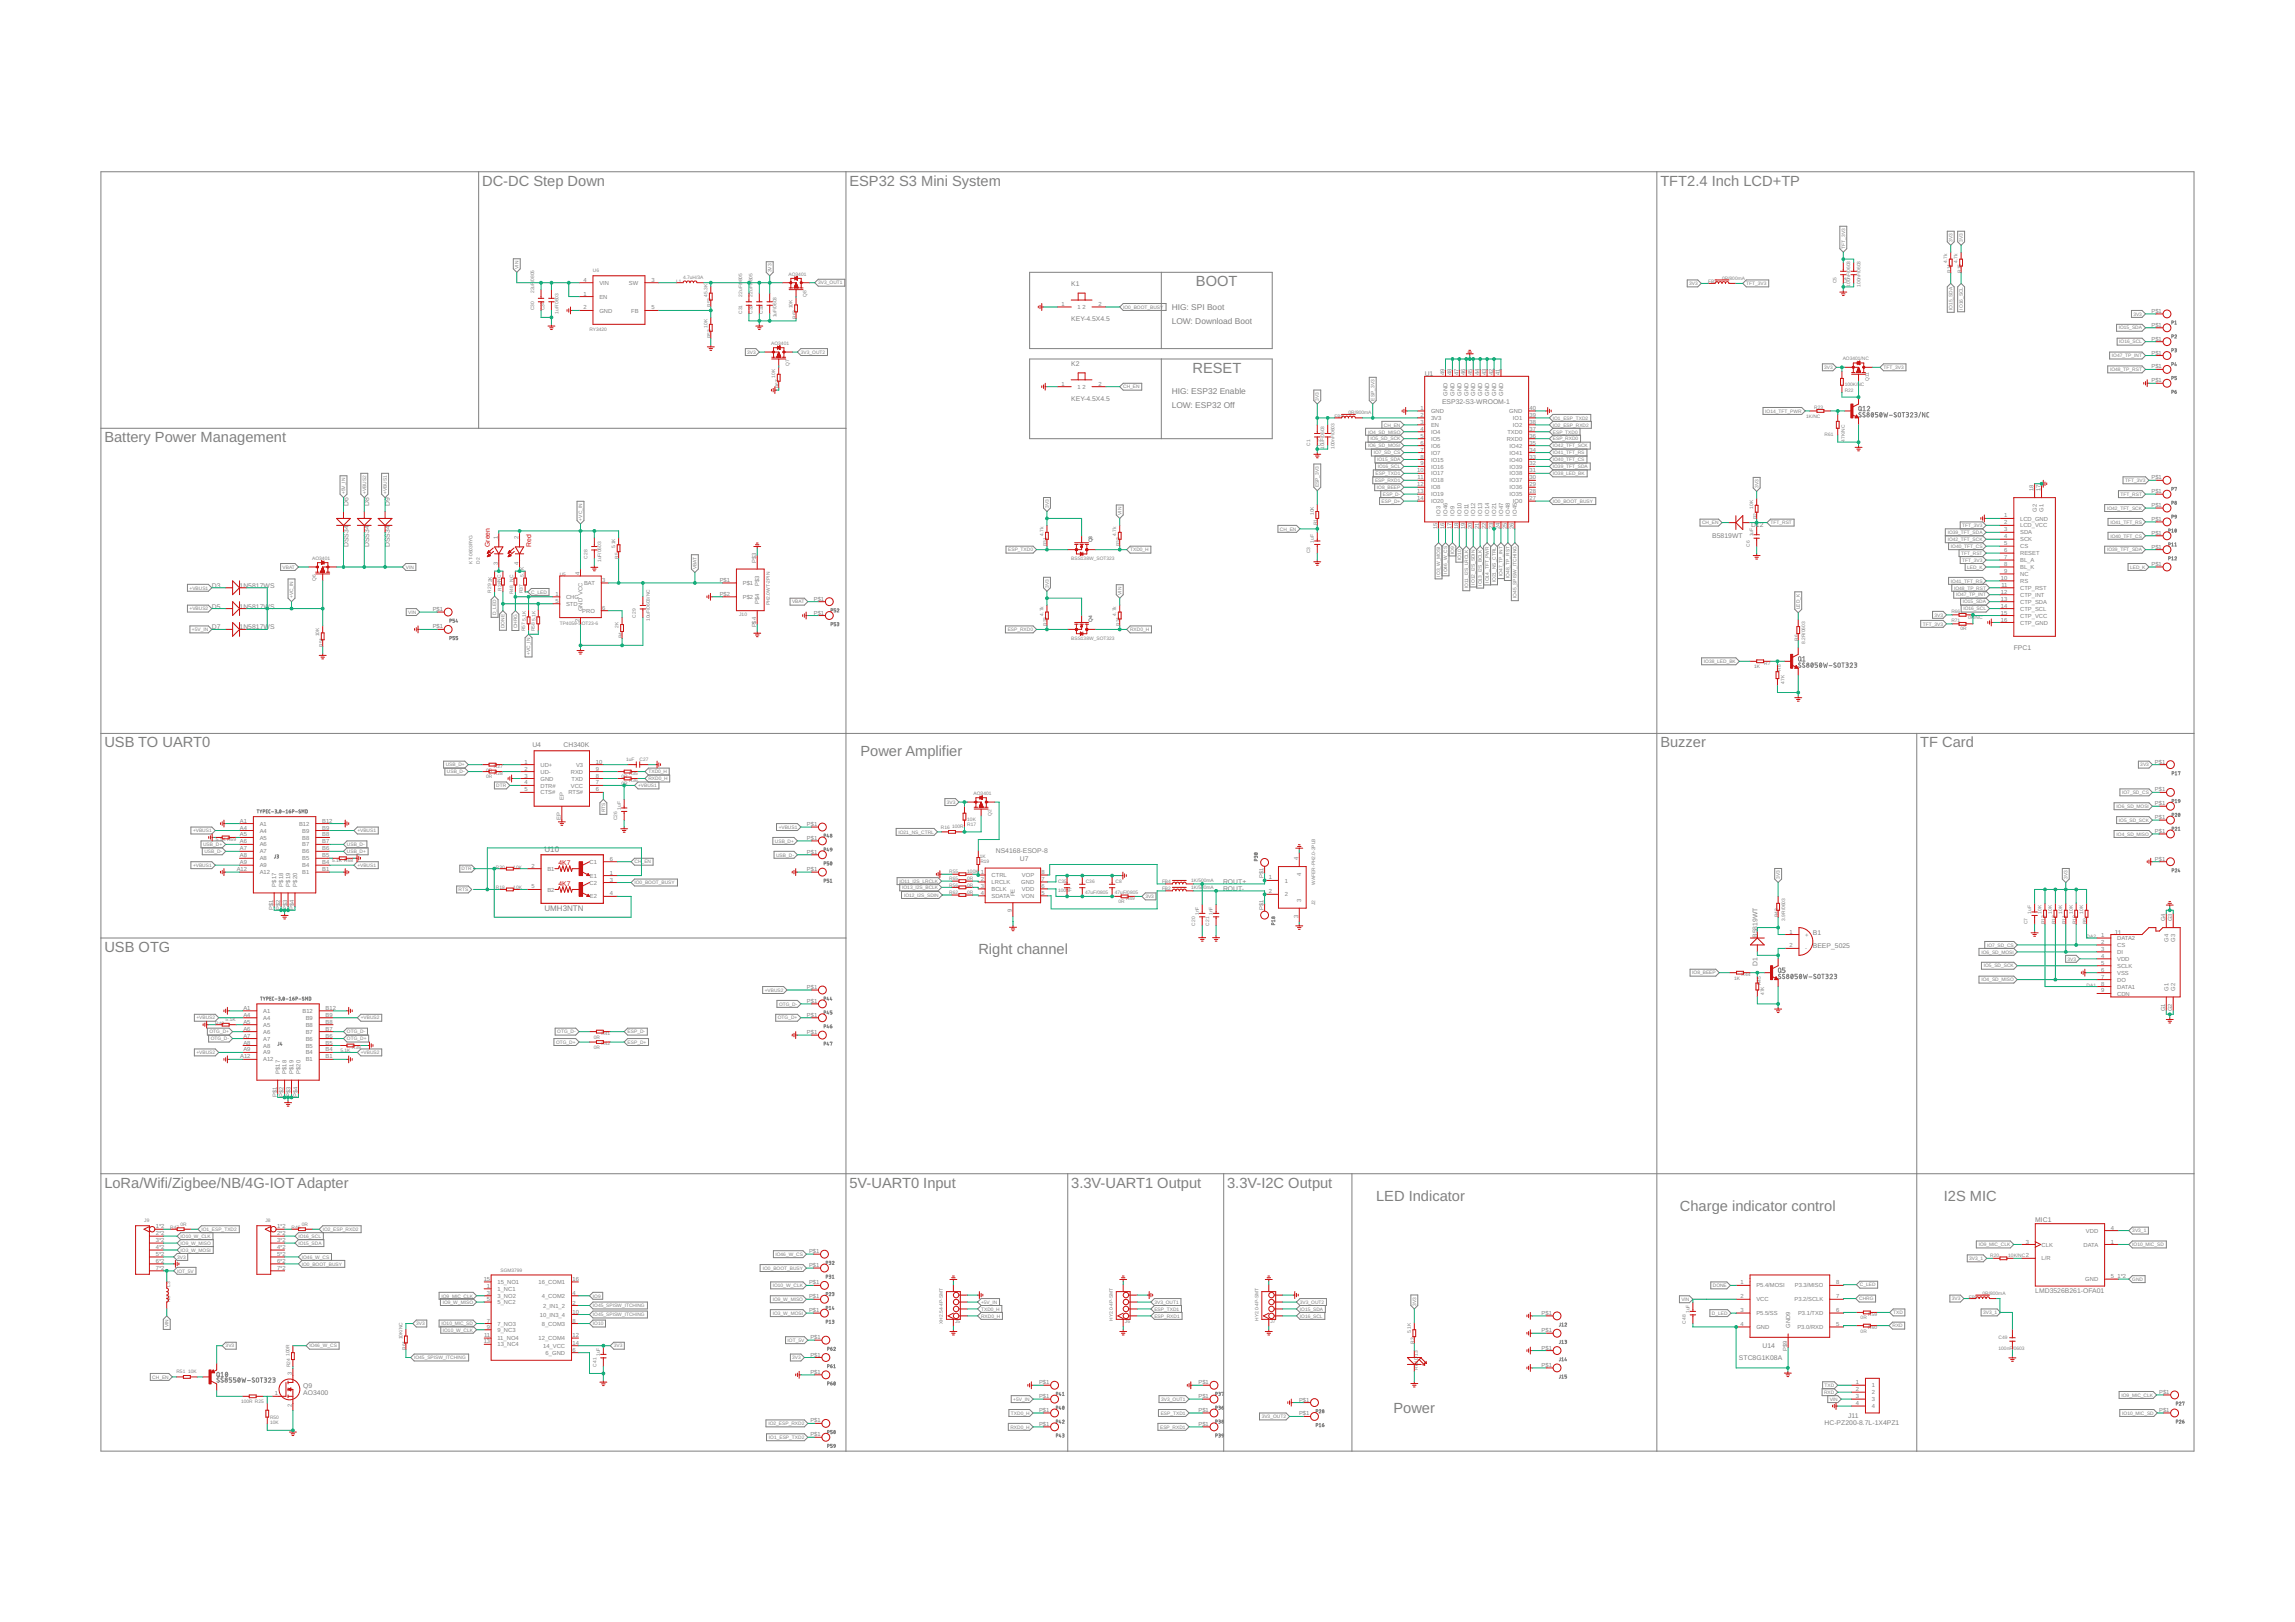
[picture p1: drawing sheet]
<svg xmlns="http://www.w3.org/2000/svg" width="841mm" height="594mm" viewBox="0 0 841 594" stroke-linecap="round" stroke-linejoin="round" font-family="sans-serif">
<defs><g id="words">
<g font-size="5.4" fill="#808080">
<text x="176.7" y="68">DC-DC Step Down</text>
<text x="311.3" y="68">ESP32 S3 Mini System</text>
<text x="608.4" y="68">TFT2.4 Inch LCD+TP</text>
<text x="438.3" y="104.8">BOOT</text>
<text x="437" y="136.6">RESET</text>
<text x="38.2" y="162">Battery Power Management</text>
<text x="38.2" y="273.7">USB TO UART0</text>
<text x="608.4" y="273.7">Buzzer</text>
<text x="703.7" y="273.7">TF Card</text>
<text x="315.3" y="276.8">Power Amplifier</text>
<text x="38.2" y="348.6">USB OTG</text>
<text x="358.5" y="349.3">Right channel</text>
<text x="38.2" y="435">LoRa/Wifi/Zigbee/NB/4G-IOT Adapter</text>
<text x="311.3" y="435">5V-UART0 Input</text>
<text x="392.6" y="435">3.3V-UART1 Output</text>
<text x="449.7" y="435">3.3V-I2C Output</text>
<text x="504.3" y="440.1">LED Indicator</text>
<text x="615.6" y="443.6">Charge indicator control</text>
<text x="712.3" y="439.8">I2S MIC</text>
<text x="510.7" y="517.5">Power</text>
</g>
<g font-size="3.1" fill="#808080">
<text x="429.4" y="113.7">HIG: SPI Boot</text>
<text x="429.4" y="118.8">LOW: Download Boot</text>
<text x="429.4" y="144.2">HIG: ESP32 Enable</text>
<text x="429.4" y="149.3">LOW: ESP32 Off</text>
</g>
<g font-size="2.9" fill="#808080">
<text x="199.5" y="312.1">U10</text>
<text x="199.5" y="333.6">UMH3NTN</text>
</g>
<g font-size="2.5" fill="#808080">
<text x="392.6" y="104.8">K1</text>
<text x="392.6" y="117.5">KEY-4.5X4.5</text>
<text x="392.6" y="134">K2</text>
<text x="522.1" y="137.8">U1</text>
<text x="392.6" y="146.7">KEY-4.5X4.5</text>
<text x="528.4" y="148">ESP32-S3-WROOM-1</text>
<text x="127.7" y="185.5" transform="rotate(-90 127.7 185.5)">D6</text>
<text x="135.3" y="185.5" transform="rotate(-90 135.3 185.5)">D8</text>
<text x="142.9" y="185.5" transform="rotate(-90 142.9 185.5)">D9</text>
<text x="627.4" y="197">B5819WT</text>
<text x="641.7" y="193.2">D12</text>
<text x="127.7" y="200.4" transform="rotate(-90 127.7 200.4)">DSS34</text>
<text x="135.3" y="200.4" transform="rotate(-90 135.3 200.4)">DSS34</text>
<text x="142.9" y="200.4" transform="rotate(-90 142.9 200.4)">DSS34</text>
<text x="77.6" y="215.3">D3</text>
<text x="87.8" y="215.3">1N5817WS</text>
<text x="77.6" y="222.9">D5</text>
<text x="87.8" y="222.9">1N5817WS</text>
<text x="77.6" y="230.5">D7</text>
<text x="87.8" y="230.5">1N5817WS</text>
<text x="738" y="238.1">FPC1</text>
<text x="195.1" y="273.7">U4</text>
<text x="206.5" y="273.7">CH340K</text>
<text x="364.9" y="312.4">NS4168-ESOP-8</text>
<text x="373.7" y="315.4">U7</text>
<text x="448.2" y="323.7">ROUT+</text>
<text x="448.2" y="326.3">ROUT-</text>
<text x="644" y="339.1" transform="rotate(-90 644 339.1)">19WT</text>
<text x="644" y="343.6" transform="rotate(-90 644 343.6)">B58</text>
<text x="664.3" y="347.4">BEEP_5025</text>
<text x="664.3" y="342.3">B1</text>
<text x="774.8" y="342.3">J1</text>
<text x="644" y="353.7" transform="rotate(-90 644 353.7)">D1</text>
<text x="745.8" y="447.4">MIC1</text>
<text x="745.8" y="473.6">LMD3526B261-OFA01</text>
<text x="637.2" y="498">STC8G1K08A</text>
<text x="645.9" y="493.9">U14</text>
<text x="111.1" y="508.5">Q9</text>
<text x="111.1" y="511">AO3400</text>
<text x="677.3" y="519.3">J11</text>
<text x="668.6" y="522.1">HC-PZ200-8.7L-1X4PZ1</text>
</g>
<g font-size="2.5" fill="#c90d0c">
<text x="179.5" y="200.3" transform="rotate(-90 179.5 200.3)">Green</text>
<text x="194.7" y="200.3" transform="rotate(-90 194.7 200.3)">Red</text>
<text x="204.6" y="316.9">4K7</text>
<text x="204.6" y="324.5">4K7</text>
</g>
<g font-size="2.1" fill="#808080">
<text x="213.8" y="103.2">4</text>
<text x="219.6" y="104.3">VIN</text>
<text x="230.5" y="104.3">SW</text>
<text x="238.7" y="103.2">3</text>
<text x="213.8" y="108.3">1</text>
<text x="213.8" y="113.3">2</text>
<text x="219.6" y="109.4">EN</text>
<text x="238.7" y="113.3">5</text>
<text x="389" y="112.1">1</text>
<text x="394.9" y="113.2">1</text>
<text x="396.7" y="113.2">2</text>
<text x="402.5" y="112.1">2</text>
<text x="219.6" y="114.5">GND</text>
<text x="231.3" y="114.5">FB</text>
<text x="788.4" y="114.6">P$1</text>
<text x="788.4" y="119.7">P$1</text>
<text x="788.4" y="124.8">P$1</text>
<text x="788.4" y="129.9">P$1</text>
<text x="529.4" y="137.5" transform="rotate(-90 529.4 137.5)">49</text>
<text x="531.9" y="137.5" transform="rotate(-90 531.9 137.5)">48</text>
<text x="534.4" y="137.5" transform="rotate(-90 534.4 137.5)">47</text>
<text x="537" y="137.5" transform="rotate(-90 537 137.5)">46</text>
<text x="539.5" y="137.5" transform="rotate(-90 539.5 137.5)">45</text>
<text x="542.1" y="137.5" transform="rotate(-90 542.1 137.5)">44</text>
<text x="544.6" y="137.5" transform="rotate(-90 544.6 137.5)">43</text>
<text x="547.1" y="137.5" transform="rotate(-90 547.1 137.5)">42</text>
<text x="549.7" y="137.5" transform="rotate(-90 549.7 137.5)">41</text>
<text x="788.4" y="134.9">P$1</text>
<text x="389" y="141.3">1</text>
<text x="394.9" y="142.4">1</text>
<text x="396.7" y="142.4">2</text>
<text x="402.5" y="141.3">2</text>
<text x="788.4" y="140">P$1</text>
<text x="530.5" y="144.9" transform="rotate(-90 530.5 144.9)">GND</text>
<text x="533" y="144.9" transform="rotate(-90 533 144.9)">GND</text>
<text x="535.5" y="144.9" transform="rotate(-90 535.5 144.9)">GND</text>
<text x="538.1" y="144.9" transform="rotate(-90 538.1 144.9)">GND</text>
<text x="540.6" y="144.9" transform="rotate(-90 540.6 144.9)">GND</text>
<text x="543.2" y="144.9" transform="rotate(-90 543.2 144.9)">GND</text>
<text x="545.7" y="144.9" transform="rotate(-90 545.7 144.9)">GND</text>
<text x="548.2" y="144.9" transform="rotate(-90 548.2 144.9)">GND</text>
<text x="550.8" y="144.9" transform="rotate(-90 550.8 144.9)">GND</text>
<text x="520.5" y="150.2">1</text>
<text x="520.5" y="152.7">2</text>
<text x="520.5" y="155.2">3</text>
<text x="524.4" y="151.3">GND</text>
<text x="524.4" y="153.8">3V3</text>
<text x="553.1" y="151.3">GND</text>
<text x="554.4" y="153.8">IO1</text>
<text x="560.5" y="155.2">38</text>
<text x="560.5" y="152.7">39</text>
<text x="560.5" y="150.2">40</text>
<text x="520.5" y="157.8">4</text>
<text x="520.5" y="160.3">5</text>
<text x="524.4" y="156.4">EN</text>
<text x="524.4" y="158.9">IO4</text>
<text x="524.4" y="161.4">IO5</text>
<text x="552.2" y="161.4">RXD0</text>
<text x="552.4" y="158.9">TXD0</text>
<text x="554.4" y="156.4">IO2</text>
<text x="560.5" y="160.3">36</text>
<text x="560.5" y="157.8">37</text>
<text x="520.5" y="162.9">6</text>
<text x="520.5" y="165.4">7</text>
<text x="520.5" y="167.9">8</text>
<text x="524.4" y="164">IO6</text>
<text x="524.4" y="166.5">IO7</text>
<text x="553.2" y="166.5">IO41</text>
<text x="553.2" y="164">IO42</text>
<text x="560.5" y="167.9">33</text>
<text x="560.5" y="165.4">34</text>
<text x="560.5" y="162.9">35</text>
<text x="519.4" y="173">10</text>
<text x="520.5" y="170.5">9</text>
<text x="524.4" y="169.1">IO15</text>
<text x="524.4" y="171.6">IO16</text>
<text x="553.2" y="171.6">IO39</text>
<text x="553.2" y="169.1">IO40</text>
<text x="560.5" y="173">31</text>
<text x="560.5" y="170.5">32</text>
<text x="519.4" y="178.1">12</text>
<text x="519.5" y="175.6">11</text>
<text x="524.4" y="174.1">IO17</text>
<text x="524.4" y="176.7">IO18</text>
<text x="524.4" y="179.2">IO8</text>
<text x="553.2" y="179.2">IO36</text>
<text x="553.2" y="176.7">IO37</text>
<text x="553.2" y="174.1">IO38</text>
<text x="560.5" y="178.1">29</text>
<text x="560.5" y="175.6">30</text>
<text x="745.2" y="179.9" transform="rotate(-90 745.2 179.9)">18</text>
<text x="747.8" y="179.9" transform="rotate(-90 747.8 179.9)">17</text>
<text x="788.4" y="175.6">P$1</text>
<text x="519.4" y="180.6">13</text>
<text x="519.4" y="183.2">14</text>
<text x="524.4" y="181.8">IO19</text>
<text x="524.4" y="184.3">IO20</text>
<text x="553.2" y="181.8">IO35</text>
<text x="554.4" y="184.3">IO0</text>
<text x="560.5" y="183.2">27</text>
<text x="560.5" y="180.6">28</text>
<text x="788.4" y="180.6">P$1</text>
<text x="788.4" y="185.7">P$1</text>
<text x="527.9" y="188.8" transform="rotate(-90 527.9 188.8)">IO3</text>
<text x="530.5" y="188.8" transform="rotate(-90 530.5 188.8)">IO46</text>
<text x="533" y="188.8" transform="rotate(-90 533 188.8)">IO9</text>
<text x="535.5" y="188.8" transform="rotate(-90 535.5 188.8)">IO10</text>
<text x="538.1" y="188.8" transform="rotate(-90 538.1 188.8)">IO11</text>
<text x="540.6" y="188.8" transform="rotate(-90 540.6 188.8)">IO12</text>
<text x="543.2" y="188.8" transform="rotate(-90 543.2 188.8)">IO13</text>
<text x="545.7" y="188.8" transform="rotate(-90 545.7 188.8)">IO14</text>
<text x="548.2" y="188.8" transform="rotate(-90 548.2 188.8)">IO21</text>
<text x="550.8" y="188.8" transform="rotate(-90 550.8 188.8)">IO47</text>
<text x="553.3" y="188.8" transform="rotate(-90 553.3 188.8)">IO48</text>
<text x="555.9" y="188.8" transform="rotate(-90 555.9 188.8)">IO45</text>
<text x="734.5" y="189.5">1</text>
<text x="740.3" y="190.7">LCD_GND</text>
<text x="746.4" y="187.5" transform="rotate(-90 746.4 187.5)">G2</text>
<text x="748.9" y="187.5" transform="rotate(-90 748.9 187.5)">G1</text>
<text x="788.4" y="190.8">P$1</text>
<text x="182.4" y="197.4" transform="rotate(-90 182.4 197.4)">1</text>
<text x="190" y="197.4" transform="rotate(-90 190 197.4)">2</text>
<text x="526.8" y="193.9" transform="rotate(-90 526.8 193.9)">15</text>
<text x="529.4" y="193.9" transform="rotate(-90 529.4 193.9)">16</text>
<text x="531.9" y="193.9" transform="rotate(-90 531.9 193.9)">17</text>
<text x="534.4" y="193.9" transform="rotate(-90 534.4 193.9)">18</text>
<text x="537" y="193.9" transform="rotate(-90 537 193.9)">19</text>
<text x="539.5" y="193.9" transform="rotate(-90 539.5 193.9)">20</text>
<text x="542.1" y="193.9" transform="rotate(-90 542.1 193.9)">21</text>
<text x="544.6" y="193.9" transform="rotate(-90 544.6 193.9)">22</text>
<text x="547.1" y="193.9" transform="rotate(-90 547.1 193.9)">23</text>
<text x="549.7" y="193.9" transform="rotate(-90 549.7 193.9)">24</text>
<text x="552.2" y="193.9" transform="rotate(-90 552.2 193.9)">25</text>
<text x="554.8" y="193.9" transform="rotate(-90 554.8 193.9)">26</text>
<text x="734.5" y="192.1">2</text>
<text x="734.5" y="194.6">3</text>
<text x="734.5" y="197.2">4</text>
<text x="740.3" y="193.2">LCD_VCC</text>
<text x="740.3" y="195.7">SDA</text>
<text x="788.4" y="195.9">P$1</text>
<text x="734.5" y="199.7">5</text>
<text x="734.5" y="202.2">6</text>
<text x="740.3" y="198.3">SCK</text>
<text x="740.3" y="200.8">CS</text>
<text x="740.3" y="203.4">RESET</text>
<text x="788.4" y="201">P$1</text>
<text x="182.4" y="206.9" transform="rotate(-90 182.4 206.9)">3</text>
<text x="190" y="206.9" transform="rotate(-90 190 206.9)">4</text>
<text x="277.1" y="206.1" transform="rotate(-90 277.1 206.1)">P$3</text>
<text x="734.5" y="204.8">7</text>
<text x="734.5" y="207.3">8</text>
<text x="734.5" y="209.9">9</text>
<text x="740.3" y="205.9">BL_A</text>
<text x="740.3" y="208.4">BL_K</text>
<text x="788.4" y="207.3">P$1</text>
<text x="212.4" y="210.6" transform="rotate(-90 212.4 210.6)">4</text>
<text x="214" y="214.3">BAT</text>
<text x="220.7" y="213.2">3</text>
<text x="263.8" y="213.2">P$1</text>
<text x="272.2" y="214.3">P$1</text>
<text x="278.3" y="214.6" transform="rotate(-90 278.3 214.6)">P$3</text>
<text x="733.3" y="212.4">10</text>
<text x="733.4" y="214.9">11</text>
<text x="740.3" y="211">NC</text>
<text x="740.3" y="213.5">RS</text>
<text x="203.6" y="218.2">1</text>
<text x="203.6" y="220.8">5</text>
<text x="207.5" y="219.4">CHG</text>
<text x="207.5" y="221.9">STD</text>
<text x="263.8" y="218.2">P$2</text>
<text x="272.2" y="219.4">P$2</text>
<text x="278.3" y="221.3" transform="rotate(-90 278.3 221.3)">P$4</text>
<text x="298.2" y="220">P$1</text>
<text x="733.3" y="217.5">12</text>
<text x="733.3" y="220">13</text>
<text x="740.3" y="216.1">CTP_RST</text>
<text x="740.3" y="218.6">CTP_INT</text>
<text x="740.3" y="221.1">CTP_SDA</text>
<text x="158.6" y="223.8">P$1</text>
<text x="212.4" y="227.8" transform="rotate(-90 212.4 227.8)">2</text>
<text x="213.4" y="224.4">PRO</text>
<text x="213.5" y="223.9" transform="rotate(-90 213.5 223.9)">GND VCC</text>
<text x="220.7" y="223.3">6</text>
<text x="298.2" y="225.1">P$1</text>
<text x="733.3" y="222.6">14</text>
<text x="733.3" y="225.1">15</text>
<text x="733.3" y="227.6">16</text>
<text x="740.3" y="223.7">CTP_SCL</text>
<text x="740.3" y="226.2">CTP_VCC</text>
<text x="158.6" y="230.2">P$1</text>
<text x="277.1" y="229.8" transform="rotate(-90 277.1 229.8)">P$4</text>
<text x="740.3" y="228.8">CTP_GND</text>
<text x="192.2" y="279.7">1</text>
<text x="198.1" y="280.8">UD+</text>
<text x="211.1" y="280.8">V3</text>
<text x="218.4" y="279.7">10</text>
<text x="789.7" y="279.7">P$1</text>
<text x="192.2" y="282.2">2</text>
<text x="192.2" y="284.8">3</text>
<text x="192.2" y="287.3">4</text>
<text x="198.1" y="283.4">UD-</text>
<text x="198.1" y="285.9">GND</text>
<text x="209.2" y="283.4">RXD</text>
<text x="209.4" y="285.9">TXD</text>
<text x="218.4" y="287.3">7</text>
<text x="218.4" y="284.8">8</text>
<text x="218.4" y="282.2">9</text>
<text x="192.2" y="289.9">5</text>
<text x="198.1" y="288.4">DTR#</text>
<text x="198.1" y="291">CTS#</text>
<text x="206.6" y="293" transform="rotate(-90 206.6 293)">EP</text>
<text x="208.3" y="291">RTS#</text>
<text x="209.2" y="288.4">VCC</text>
<text x="218.4" y="289.9">6</text>
<text x="789.7" y="289.9">P$1</text>
<text x="789.7" y="294.9">P$1</text>
<text x="87.9" y="301.3">A1</text>
<text x="87.9" y="303.8">A4</text>
<text x="95.2" y="302.4">A1</text>
<text x="95.2" y="304.9">A4</text>
<text x="109.6" y="302.4">B12</text>
<text x="110.8" y="304.9">B9</text>
<text x="118.1" y="303.8">B9</text>
<text x="118.1" y="301.3">B12</text>
<text x="205.5" y="300.5" transform="rotate(-90 205.5 300.5)">EP</text>
<text x="295.7" y="302.6">P$1</text>
<text x="789.7" y="300">P$1</text>
<text x="789.7" y="305.1">P$1</text>
<text x="87.9" y="306.4">A5</text>
<text x="87.9" y="308.9">A6</text>
<text x="87.9" y="311.4">A7</text>
<text x="95.2" y="307.5">A5</text>
<text x="95.2" y="310">A6</text>
<text x="110.8" y="310">B7</text>
<text x="110.8" y="307.5">B8</text>
<text x="118.1" y="311.4">B6</text>
<text x="118.1" y="308.9">B7</text>
<text x="118.1" y="306.4">B8</text>
<text x="295.7" y="307.6">P$1</text>
<text x="87.9" y="314">A8</text>
<text x="87.9" y="316.5">A9</text>
<text x="95.2" y="312.6">A7</text>
<text x="95.2" y="315.1">A8</text>
<text x="95.2" y="317.6">A9</text>
<text x="110.8" y="317.6">B4</text>
<text x="110.8" y="315.1">B5</text>
<text x="110.8" y="312.6">B6</text>
<text x="118.1" y="316.5">B4</text>
<text x="118.1" y="314">B5</text>
<text x="194.7" y="317.8">2</text>
<text x="216" y="316.4">C1</text>
<text x="223.5" y="315.3">6</text>
<text x="295.7" y="312.7">P$1</text>
<text x="475.8" y="315.1" transform="rotate(-90 475.8 315.1)">4</text>
<text x="789.7" y="315.3">P$1</text>
<text x="86.7" y="319.1">A12</text>
<text x="95.2" y="320.2">A12</text>
<text x="110.8" y="320.2">B1</text>
<text x="118.1" y="319.1">B1</text>
<text x="200.6" y="318.9">B1</text>
<text x="216" y="324">C2</text>
<text x="216.2" y="321.5">E1</text>
<text x="223.5" y="322.9">3</text>
<text x="223.5" y="320.3">1</text>
<text x="295.7" y="319.1">P$1</text>
<text x="359.5" y="320.1">1</text>
<text x="359.5" y="322.7">2</text>
<text x="363.4" y="321.3">CTRL</text>
<text x="363.4" y="323.8">LRCLK</text>
<text x="374.2" y="323.8">GND</text>
<text x="374.5" y="321.3">VOP</text>
<text x="381.7" y="322.7">7</text>
<text x="381.7" y="320.1">8</text>
<text x="463.1" y="321.5" transform="rotate(-90 463.1 321.5)">P$1</text>
<text x="465" y="322.1">1</text>
<text x="470.8" y="323.2">1</text>
<text x="476.9" y="320.9" transform="rotate(-90 476.9 320.9)">4</text>
<text x="101.2" y="324.7" transform="rotate(-90 101.2 324.7)">P$17</text>
<text x="103.8" y="324.7" transform="rotate(-90 103.8 324.7)">P$18</text>
<text x="106.3" y="324.7" transform="rotate(-90 106.3 324.7)">P$19</text>
<text x="108.9" y="324.7" transform="rotate(-90 108.9 324.7)">P$20</text>
<text x="194.7" y="325.4">5</text>
<text x="200.6" y="326.5">B2</text>
<text x="216.2" y="329.1">E2</text>
<text x="223.5" y="328">4</text>
<text x="359.5" y="325.2">3</text>
<text x="359.5" y="327.8">4</text>
<text x="363.4" y="326.3">BCLK</text>
<text x="363.4" y="328.9">SDATA</text>
<text x="371.9" y="328.3" transform="rotate(-90 371.9 328.3)">PE</text>
<text x="374.4" y="328.9">VON</text>
<text x="374.5" y="326.3">VDD</text>
<text x="381.7" y="327.8">5</text>
<text x="381.7" y="325.2">6</text>
<text x="465" y="327.2">2</text>
<text x="470.8" y="328.3">2</text>
<text x="100.1" y="333.2" transform="rotate(-90 100.1 333.2)">P$1</text>
<text x="102.7" y="333.2" transform="rotate(-90 102.7 333.2)">P$2</text>
<text x="105.2" y="333.2" transform="rotate(-90 105.2 333.2)">P$3</text>
<text x="107.7" y="333.2" transform="rotate(-90 107.7 333.2)">P$4</text>
<text x="370.8" y="334.2" transform="rotate(-90 370.8 334.2)">9</text>
<text x="463.1" y="333.3" transform="rotate(-90 463.1 333.3)">P$1</text>
<text x="476.9" y="330.3" transform="rotate(-90 476.9 330.3)">3</text>
<text x="475.8" y="336.2" transform="rotate(-90 475.8 336.2)">3</text>
<text x="655.7" y="341.9">1</text>
<text x="793.5" y="337.4" transform="rotate(-90 793.5 337.4)">G4</text>
<text x="796" y="337.4" transform="rotate(-90 796 337.4)">G3</text>
<text x="655.7" y="347">2</text>
<text x="661.6" y="343">+</text>
<text x="770" y="343.2">1</text>
<text x="770" y="345.7">2</text>
<text x="775.9" y="344.3">DATA2</text>
<text x="775.9" y="346.9">CS</text>
<text x="794.6" y="344.9" transform="rotate(-90 794.6 344.9)">G4</text>
<text x="797.2" y="344.9" transform="rotate(-90 797.2 344.9)">G3</text>
<text x="661.6" y="348.1">-</text>
<text x="770" y="348.3">3</text>
<text x="770" y="350.8">4</text>
<text x="770" y="353.4">5</text>
<text x="775.9" y="349.4">DI</text>
<text x="775.9" y="351.9">VDD</text>
<text x="770" y="355.9">6</text>
<text x="770" y="358.4">7</text>
<text x="775.9" y="354.5">SCLK</text>
<text x="775.9" y="357">VSS</text>
<text x="775.9" y="359.6">DO</text>
<text x="295.7" y="362.2">P$1</text>
<text x="770" y="361">8</text>
<text x="770" y="363.5">9</text>
<text x="775.9" y="362.1">DATA1</text>
<text x="775.9" y="364.6">CDN</text>
<text x="794.6" y="362.8" transform="rotate(-90 794.6 362.8)">G1</text>
<text x="797.2" y="362.8" transform="rotate(-90 797.2 362.8)">G2</text>
<text x="89.2" y="369.9">A1</text>
<text x="96.5" y="371">A1</text>
<text x="110.9" y="371">B12</text>
<text x="119.3" y="369.9">B12</text>
<text x="295.7" y="367.3">P$1</text>
<text x="793.5" y="370.3" transform="rotate(-90 793.5 370.3)">G1</text>
<text x="796" y="370.3" transform="rotate(-90 796 370.3)">G2</text>
<text x="89.2" y="372.4">A4</text>
<text x="89.2" y="374.9">A5</text>
<text x="89.2" y="377.5">A6</text>
<text x="96.5" y="373.5">A4</text>
<text x="96.5" y="376.1">A5</text>
<text x="112" y="376.1">B8</text>
<text x="112" y="373.5">B9</text>
<text x="119.3" y="377.5">B7</text>
<text x="119.3" y="374.9">B8</text>
<text x="119.3" y="372.4">B9</text>
<text x="295.7" y="372.4">P$1</text>
<text x="89.2" y="380">A7</text>
<text x="89.2" y="382.6">A8</text>
<text x="96.5" y="378.6">A6</text>
<text x="96.5" y="381.1">A7</text>
<text x="96.5" y="383.7">A8</text>
<text x="112" y="383.7">B5</text>
<text x="112" y="381.1">B6</text>
<text x="112" y="378.6">B7</text>
<text x="119.3" y="382.6">B5</text>
<text x="119.3" y="380">B6</text>
<text x="295.7" y="378.8">P$1</text>
<text x="88" y="387.6">A12</text>
<text x="89.2" y="385.1">A9</text>
<text x="96.5" y="386.2">A9</text>
<text x="96.5" y="388.8">A12</text>
<text x="112" y="388.8">B1</text>
<text x="112" y="386.2">B4</text>
<text x="119.3" y="387.6">B1</text>
<text x="119.3" y="385.1">B4</text>
<text x="102.5" y="393.3" transform="rotate(-90 102.5 393.3)">P$17</text>
<text x="105" y="393.3" transform="rotate(-90 105 393.3)">P$18</text>
<text x="107.6" y="393.3" transform="rotate(-90 107.6 393.3)">P$19</text>
<text x="110.1" y="393.3" transform="rotate(-90 110.1 393.3)">P$20</text>
<text x="101.4" y="401.7" transform="rotate(-90 101.4 401.7)">P$1</text>
<text x="103.9" y="401.7" transform="rotate(-90 103.9 401.7)">P$2</text>
<text x="106.5" y="401.7" transform="rotate(-90 106.5 401.7)">P$3</text>
<text x="109" y="401.7" transform="rotate(-90 109 401.7)">P$4</text>
<text x="57.1" y="449.9">1*2</text>
<text x="101.5" y="449.9">1*2</text>
<text x="57.1" y="452.4">2*2</text>
<text x="57.1" y="454.9">3*2</text>
<text x="101.5" y="452.4">2*2</text>
<text x="101.5" y="454.9">3*2</text>
<text x="742.3" y="455.5">3</text>
<text x="764.4" y="451.5">VDD</text>
<text x="773.6" y="455.5">1</text>
<text x="773.6" y="450.4">4</text>
<text x="57.1" y="457.5">4*2</text>
<text x="57.1" y="460">5*2</text>
<text x="101.5" y="457.5">4*2</text>
<text x="101.5" y="460">5*2</text>
<text x="296.5" y="459">P$1</text>
<text x="742.3" y="460.5">2</text>
<text x="748.2" y="461.7">L/R</text>
<text x="748.2" y="456.6">CLK</text>
<text x="763.5" y="456.6">DATA</text>
<text x="57.1" y="462.6">6*2</text>
<text x="57.1" y="465.1">7*2</text>
<text x="101.5" y="462.6">6*2</text>
<text x="101.5" y="465.1">7*2</text>
<text x="296.5" y="464.1">P$1</text>
<text x="177.2" y="469.2">15</text>
<text x="178.4" y="471.7">1</text>
<text x="182.3" y="472.8">1_NC1</text>
<text x="182.3" y="470.3">15_NO1</text>
<text x="197.4" y="470.3">16_COM1</text>
<text x="209.8" y="469.2">16</text>
<text x="296.5" y="470.4">P$1</text>
<text x="637.8" y="470.4">1</text>
<text x="643.6" y="471.5">P5.4/MOSI</text>
<text x="657.8" y="471.5">P3.3/MISO</text>
<text x="672.8" y="470.4">8</text>
<text x="764.1" y="469.3">GND</text>
<text x="773.6" y="468.2">5_1*2</text>
<text x="178.4" y="474.2">3</text>
<text x="178.4" y="476.5">5</text>
<text x="182.3" y="475.4">3_NO2</text>
<text x="182.3" y="477.7">5_NC2</text>
<text x="198.6" y="475.4">4_COM2</text>
<text x="199" y="478.9">2_IN1_2</text>
<text x="209.8" y="477.8">2</text>
<text x="209.8" y="474.2">4</text>
<text x="296.5" y="475.5">P$1</text>
<text x="637.8" y="475.5">2</text>
<text x="643.6" y="476.6">VCC</text>
<text x="657.6" y="476.6">P3.2/SCLK</text>
<text x="672.8" y="475.5">7</text>
<text x="178.4" y="484.4">7</text>
<text x="182.3" y="485.5">7_NO3</text>
<text x="197.8" y="482.2">10_IN3_4</text>
<text x="198.6" y="485.5">8_COM3</text>
<text x="209.8" y="484.4">8</text>
<text x="209.8" y="481.1">10</text>
<text x="296.5" y="480.6">P$1</text>
<text x="564.9" y="481.6">P$1</text>
<text x="637.8" y="480.6">3</text>
<text x="637.8" y="485.7">4</text>
<text x="643.6" y="481.7">P5.5/SS</text>
<text x="658.9" y="481.7">P3.1/TXD</text>
<text x="672.8" y="485.7">5</text>
<text x="672.8" y="480.6">6</text>
<text x="177.4" y="489.7">11</text>
<text x="178.4" y="486.7">9</text>
<text x="182.3" y="487.8">9_NC3</text>
<text x="182.3" y="490.9">11_NO4</text>
<text x="197.4" y="490.9">12_COM4</text>
<text x="209.8" y="489.7">12</text>
<text x="297" y="490.5">P$1</text>
<text x="564.9" y="488">P$1</text>
<text x="643.6" y="486.8">GND</text>
<text x="656" y="486.2" transform="rotate(-90 656 486.2)">GND9</text>
<text x="658.7" y="486.8">P3.0/RXD</text>
<text x="177.2" y="492">13</text>
<text x="182.3" y="493.1">13_NC4</text>
<text x="199" y="493.7">14_VCC</text>
<text x="200" y="496.2">6_GND</text>
<text x="209.8" y="495.1">6</text>
<text x="209.8" y="492.5">14</text>
<text x="297" y="496.9">P$1</text>
<text x="564.9" y="494.3">P$1</text>
<text x="654.9" y="494.7" transform="rotate(-90 654.9 494.7)">P$9</text>
<text x="107" y="503.5" transform="rotate(-90 107 503.5)">3</text>
<text x="297" y="503.2">P$1</text>
<text x="564.9" y="500.7">P$1</text>
<text x="380.8" y="507">P$1</text>
<text x="439.2" y="507">P$1</text>
<text x="680.1" y="507">1</text>
<text x="680.1" y="509.6">2</text>
<text x="686" y="508.1">1</text>
<text x="100.7" y="511.1">1</text>
<text x="107" y="515.5" transform="rotate(-90 107 515.5)">2</text>
<text x="380.8" y="512.1">P$1</text>
<text x="439.2" y="512.1">P$1</text>
<text x="476" y="513.4">P$1</text>
<text x="680.1" y="512.1">3</text>
<text x="680.1" y="514.6">4</text>
<text x="686" y="510.7">2</text>
<text x="686" y="513.2">3</text>
<text x="686" y="515.7">4</text>
<text x="791.2" y="510.6">P$1</text>
<text x="297" y="521">P$1</text>
<text x="380.8" y="517.2">P$1</text>
<text x="439.2" y="517.2">P$1</text>
<text x="476" y="518.4">P$1</text>
<text x="791.2" y="517.2">P$1</text>
<text x="297" y="526.1">P$1</text>
<text x="380.8" y="522.3">P$1</text>
<text x="439.2" y="522.3">P$1</text>
</g>
<g font-size="1.8" fill="#808080">
<text x="715.5" y="88.6" transform="rotate(-90 715.5 88.6)">3V3</text>
<text x="719.3" y="88.6" transform="rotate(-90 719.3 88.6)">3V3</text>
<text x="676.1" y="91.1" transform="rotate(-90 676.1 91.1)">TFT_3V3</text>
<text x="190" y="98.5" transform="rotate(-90 190 98.5)">VIN</text>
<text x="217.3" y="99.7">U6</text>
<text x="282.7" y="99.7" transform="rotate(-90 282.7 99.7)">3V3</text>
<text x="289" y="101">AO3401</text>
<text x="713.6" y="96.2" transform="rotate(-90 713.6 96.2)">4.7k</text>
<text x="714.9" y="100" transform="rotate(-90 714.9 100)">R14</text>
<text x="717.4" y="96.2" transform="rotate(-90 717.4 96.2)">4.7k</text>
<text x="718.7" y="100" transform="rotate(-90 718.7 100)">R15</text>
<text x="195.7" y="107.3" transform="rotate(-90 195.7 107.3)">22uF</text>
<text x="195.7" y="103.3" transform="rotate(-90 195.7 103.3)">/0805</text>
<text x="247.8" y="103.5">L1</text>
<text x="250.3" y="102.3">4.7uH/3A</text>
<text x="271.9" y="103.1" transform="rotate(-90 271.9 103.1)">805</text>
<text x="275.7" y="103.1" transform="rotate(-90 275.7 103.1)">805</text>
<text x="299.9" y="104.2">3V3_OUT1</text>
<text x="619" y="104.4">3V3</text>
<text x="626" y="103.8">FB3</text>
<text x="631" y="102.5">0R/800mA</text>
<text x="639.9" y="104.4">TFT_3V3</text>
<text x="673" y="103.8" transform="rotate(-90 673 103.8)">C5</text>
<text x="676.8" y="103.8" transform="rotate(-90 676.8 103.8)">C4</text>
<text x="678" y="105.1" transform="rotate(-90 678 105.1)">100nF/0603</text>
<text x="681.8" y="105.1" transform="rotate(-90 681.8 105.1)">100nF/0603</text>
<text x="195.7" y="113.7" transform="rotate(-90 195.7 113.7)">C30</text>
<text x="199.5" y="113.7" transform="rotate(-90 199.5 113.7)">C34</text>
<text x="259.2" y="108.6" transform="rotate(-90 259.2 108.6)">45.3K</text>
<text x="260.5" y="112.4" transform="rotate(-90 260.5 112.4)">R52</text>
<text x="271.9" y="108.6" transform="rotate(-90 271.9 108.6)">22uF/0</text>
<text x="275.7" y="108.6" transform="rotate(-90 275.7 108.6)">22uF/0</text>
<text x="290.5" y="112.9" transform="rotate(-90 290.5 112.9)">10K</text>
<text x="295.5" y="108.6" transform="rotate(-90 295.5 108.6)">Q8</text>
<text x="411.6" y="113.1">IO0_BOOT_BUSY</text>
<text x="715.5" y="113.6" transform="rotate(-90 715.5 113.6)">IO15_SDA</text>
<text x="719.3" y="113.4" transform="rotate(-90 719.3 113.4)">IO16_SCL</text>
<text x="204.6" y="115" transform="rotate(-90 204.6 115)">1uF/0603</text>
<text x="271.9" y="115" transform="rotate(-90 271.9 115)">C31</text>
<text x="275.7" y="115" transform="rotate(-90 275.7 115)">C32</text>
<text x="279.5" y="115" transform="rotate(-90 279.5 115)">C33</text>
<text x="284.6" y="116.2" transform="rotate(-90 284.6 116.2)">1uF/0603</text>
<text x="291.7" y="116.7" transform="rotate(-90 291.7 116.7)">R63</text>
<text x="781.8" y="115.6">3V3</text>
<text x="216" y="121.3">RY3420</text>
<text x="259.2" y="120" transform="rotate(-90 259.2 120)">10K</text>
<text x="260.5" y="123.9" transform="rotate(-90 260.5 123.9)">R53</text>
<text x="776.5" y="120.7">IO15_SDA</text>
<text x="776.6" y="125.8">IO16_SCL</text>
<text x="273.8" y="129.6">3V3</text>
<text x="282.6" y="126.4">AO3401</text>
<text x="293.5" y="129.6">3V3_OUT2</text>
<text x="675.3" y="132">AO3401/NC</text>
<text x="774" y="130.8">IO47_TP_INT</text>
<text x="289.2" y="134" transform="rotate(-90 289.2 134)">Q7</text>
<text x="668.5" y="135.2">3V3</text>
<text x="690.2" y="135.2">TFT_3V3</text>
<text x="773.3" y="135.9">IO48_TP_RST</text>
<text x="284.1" y="138.3" transform="rotate(-90 284.1 138.3)">10K</text>
<text x="285.4" y="142.1" transform="rotate(-90 285.4 142.1)">R67</text>
<text x="411.6" y="142.3">CH_EN</text>
<text x="676" y="141.4">100K/NC</text>
<text x="676" y="143.4">R22</text>
<text x="684.9" y="139.6" transform="rotate(-90 684.9 139.6)">Q11</text>
<text x="483.4" y="146.7" transform="rotate(-90 483.4 146.7)">3V3</text>
<text x="503.7" y="146.7" transform="rotate(-90 503.7 146.7)">ESP_3V3</text>
<text x="664.8" y="149.8">R23</text>
<text x="489.1" y="153.1">FB1</text>
<text x="494.2" y="151.8">0R/800mA</text>
<text x="569.1" y="153.7">IO1_ESP_TXD2</text>
<text x="646.9" y="151.2">IO14_TFT_PWR</text>
<text x="661.9" y="153.1">1K/NC</text>
<text x="501.4" y="158.8">IO4_SD_MISO</text>
<text x="502.2" y="161.3">IO5_SD_SCK</text>
<text x="507.1" y="156.2">CH_EN</text>
<text x="569.1" y="158.8">ESP_TXD0</text>
<text x="569.1" y="161.3">ESP_RXD0</text>
<text x="569.1" y="156.2">IO2_ESP_RXD2</text>
<text x="668.6" y="159.7">R61</text>
<text x="676" y="161.8" transform="rotate(-90 676 161.8)">47K/NC</text>
<text x="480.2" y="163.2" transform="rotate(-90 480.2 163.2)">C1</text>
<text x="484" y="163.2" transform="rotate(-90 484 163.2)">C2</text>
<text x="485.3" y="164.5" transform="rotate(-90 485.3 164.5)">10uF/0603</text>
<text x="489.1" y="164.5" transform="rotate(-90 489.1 164.5)">100nF/0603</text>
<text x="501.4" y="163.9">IO6_SD_MOSI</text>
<text x="503.4" y="166.4">IO7_SD_CS</text>
<text x="569.1" y="166.4">IO41_TFT_RS</text>
<text x="569.1" y="163.9">IO42_TFT_SCK</text>
<text x="504.7" y="168.9">IO15_SDA</text>
<text x="504.9" y="171.5">IO16_SCL</text>
<text x="569.1" y="168.9">IO40_TFT_CS</text>
<text x="569.1" y="171.5">IO39_TFT_SDA</text>
<text x="483.4" y="178.5" transform="rotate(-90 483.4 178.5)">ESP_3V3</text>
<text x="503.9" y="176.6">ESP_RXD1</text>
<text x="504.1" y="174">ESP_TXD1</text>
<text x="504.6" y="179.1">IO8_BEEP</text>
<text x="569.1" y="174">IO38_LED_BK</text>
<text x="644.4" y="178.7" transform="rotate(-90 644.4 178.7)">3V3</text>
<text x="778.8" y="176.6">TFT_3V3</text>
<text x="126.5" y="181" transform="rotate(-90 126.5 181)">+5V_IN</text>
<text x="134.1" y="181" transform="rotate(-90 134.1 181)">+VBUS2</text>
<text x="141.7" y="181" transform="rotate(-90 141.7 181)">+VBUS1</text>
<text x="506.3" y="184.2">ESP_D+</text>
<text x="506.8" y="181.6">ESP_D-</text>
<text x="569.1" y="184.2">IO0_BOOT_BUSY</text>
<text x="777.1" y="181.6">TFT_RST</text>
<text x="213.4" y="190.7" transform="rotate(-90 213.4 190.7)">+VC_IN</text>
<text x="384.3" y="186.1" transform="rotate(-90 384.3 186.1)">3V3</text>
<text x="411" y="188.6" transform="rotate(-90 411 188.6)">VIN</text>
<text x="481.5" y="188.6" transform="rotate(-90 481.5 188.6)">10K</text>
<text x="642.5" y="186.3" transform="rotate(-90 642.5 186.3)">10K</text>
<text x="643.7" y="190.1" transform="rotate(-90 643.7 190.1)">R2</text>
<text x="772.2" y="186.7">IO42_TFT_SCK</text>
<text x="773.4" y="191.8">IO41_TFT_RS</text>
<text x="382.4" y="196.2" transform="rotate(-90 382.4 196.2)">4.7k</text>
<text x="409.1" y="196.2" transform="rotate(-90 409.1 196.2)">4.7k</text>
<text x="469" y="194.3">CH_EN</text>
<text x="482.7" y="192.4" transform="rotate(-90 482.7 192.4)">R1</text>
<text x="623.7" y="192.1">CH_EN</text>
<text x="642.5" y="196.5" transform="rotate(-90 642.5 196.5)">1uF</text>
<text x="648.8" y="192.1">TFT_RST</text>
<text x="713.8" y="195.6">IO39_TFT_SDA</text>
<text x="719.1" y="193.1">TFT_3V3</text>
<text x="773.4" y="196.9">IO40_TFT_CS</text>
<text x="225.4" y="200.8" transform="rotate(-90 225.4 200.8)">5.1K</text>
<text x="369.5" y="202">ESP_TXD0</text>
<text x="383.7" y="200.1" transform="rotate(-90 383.7 200.1)">R31</text>
<text x="400.2" y="198.6" transform="rotate(-90 400.2 198.6)">Q3</text>
<text x="410.3" y="200.1" transform="rotate(-90 410.3 200.1)">R32</text>
<text x="414.1" y="202">TXD0_H</text>
<text x="480.2" y="202.6" transform="rotate(-90 480.2 202.6)">C3</text>
<text x="481.5" y="198.8" transform="rotate(-90 481.5 198.8)">1uF</text>
<text x="532.9" y="202.9" transform="rotate(-90 532.9 202.9)">IO9</text>
<text x="641.2" y="200.3" transform="rotate(-90 641.2 200.3)">C6</text>
<text x="713.8" y="198.1">IO42_TFT_SCK</text>
<text x="714.9" y="200.7">IO40_TFT_CS</text>
<text x="718.7" y="203.2">TFT_RST</text>
<text x="772.2" y="202">IO39_TFT_SDA</text>
<text x="103.6" y="208.3">VBAT</text>
<text x="114.4" y="205.1">AO3401</text>
<text x="148.7" y="208.3">VIN</text>
<text x="173.1" y="206.4" transform="rotate(-90 173.1 206.4)">KT-0603RYG</text>
<text x="175.8" y="206.4" transform="rotate(-90 175.8 206.4)">D2</text>
<text x="191.9" y="208.8" transform="rotate(-90 191.9 208.8)">K</text>
<text x="215.3" y="204.6" transform="rotate(-90 215.3 204.6)">C28</text>
<text x="220.4" y="205.9" transform="rotate(-90 220.4 205.9)">1uF/0603</text>
<text x="226.7" y="204.6" transform="rotate(-90 226.7 204.6)">R5</text>
<text x="255.3" y="208.4" transform="rotate(-90 255.3 208.4)">VBAT</text>
<text x="392.6" y="205.1">BSS138W_SOT323</text>
<text x="535.4" y="205.2" transform="rotate(-90 535.4 205.2)">IO10</text>
<text x="719.1" y="205.8">TFT_3V3</text>
<text x="720.9" y="208.3">LED_K</text>
<text x="780.6" y="208.3">LED_K</text>
<text x="69.5" y="215.9">+VBUS1</text>
<text x="115.7" y="212.8" transform="rotate(-90 115.7 212.8)">Q6</text>
<text x="180.2" y="213.3" transform="rotate(-90 180.2 213.3)">2K</text>
<text x="188.1" y="213" transform="rotate(-90 188.1 213)">NC</text>
<text x="191.9" y="211.2" transform="rotate(-90 191.9 211.2)">5.1</text>
<text x="205.1" y="211">U5</text>
<text x="384.3" y="215.3" transform="rotate(-90 384.3 215.3)">3V3</text>
<text x="527.8" y="211.2" transform="rotate(-90 527.8 211.2)">IO3_W_MOSI</text>
<text x="530.3" y="210.1" transform="rotate(-90 530.3 210.1)">IO46_W_CS</text>
<text x="538" y="215.5" transform="rotate(-90 538 215.5)">IO11_I2S_LRCLK</text>
<text x="540.5" y="214.1" transform="rotate(-90 540.5 214.1)">IO12_I2S_SDIN</text>
<text x="543" y="214.5" transform="rotate(-90 543 214.5)">IO13_I2S_BCLK</text>
<text x="545.6" y="213.4" transform="rotate(-90 545.6 213.4)">IO14_TFT_PWR</text>
<text x="548.1" y="213.3" transform="rotate(-90 548.1 213.3)">IO21_NS_CTRL</text>
<text x="550.7" y="211.1" transform="rotate(-90 550.7 211.1)">IO47_TP_INT</text>
<text x="553.2" y="211.8" transform="rotate(-90 553.2 211.8)">IO48_TP_RST</text>
<text x="714.9" y="213.4">IO41_TFT_RS</text>
<text x="716.1" y="215.9">IO48_TP_RST</text>
<text x="107.5" y="219.1" transform="rotate(-90 107.5 219.1)">+VC_IN</text>
<text x="180" y="217.1" transform="rotate(-90 180 217.1)">R29</text>
<text x="183.8" y="216.3" transform="rotate(-90 183.8 216.3)">R38NC</text>
<text x="188.1" y="217.6" transform="rotate(-90 188.1 217.6)">R48</text>
<text x="191.7" y="217.3" transform="rotate(-90 191.7 217.3)">R37</text>
<text x="194.7" y="217.4">C_LED</text>
<text x="282.1" y="221.7" transform="rotate(-90 282.1 221.7)">PH2.0WT-2PIN</text>
<text x="290.2" y="221">VBAT</text>
<text x="411" y="217.8" transform="rotate(-90 411 217.8)">VIN</text>
<text x="555.7" y="219" transform="rotate(-90 555.7 219)">IO45_SPISW_ITCHING</text>
<text x="716.8" y="218.5">IO47_TP_INT</text>
<text x="719.3" y="221">IO15_SDA</text>
<text x="69.5" y="223.5">+VBUS2</text>
<text x="149.6" y="224.8">VIN</text>
<text x="181.9" y="225.4" transform="rotate(-90 181.9 225.4)">D_LED</text>
<text x="192.7" y="227.5" transform="rotate(-90 192.7 227.5)">5.1K</text>
<text x="196.2" y="227.5" transform="rotate(-90 196.2 227.5)">5.1K</text>
<text x="233.1" y="226.2" transform="rotate(-90 233.1 226.2)">C29</text>
<text x="238.1" y="227.5" transform="rotate(-90 238.1 227.5)">10uF/0603/NC</text>
<text x="270.9" y="225.4">J10</text>
<text x="382.4" y="225.4" transform="rotate(-90 382.4 225.4)">4.7k</text>
<text x="400.2" y="227.8" transform="rotate(-90 400.2 227.8)">Q4</text>
<text x="409.1" y="225.4" transform="rotate(-90 409.1 225.4)">4.7k</text>
<text x="659.6" y="223.2" transform="rotate(-90 659.6 223.2)">LED_K</text>
<text x="708.9" y="225.8">3V3</text>
<text x="715.1" y="224.4">R66</text>
<text x="715.1" y="227.7">R71</text>
<text x="719.5" y="223.5">IO16_SCL</text>
<text x="721.2" y="226.7">0R</text>
<text x="723.5" y="226.7">/NC</text>
<text x="70.4" y="231.2">+5V_IN</text>
<text x="117" y="233.1" transform="rotate(-90 117 233.1)">10K</text>
<text x="184.9" y="230.1" transform="rotate(-90 184.9 230.1)">DONE</text>
<text x="189.5" y="230.2" transform="rotate(-90 189.5 230.2)">CHRG</text>
<text x="192.4" y="231.3" transform="rotate(-90 192.4 231.3)">R57</text>
<text x="196" y="231.3" transform="rotate(-90 196 231.3)">R58</text>
<text x="205.1" y="228.8">TP4059-S</text>
<text x="213.2" y="228.8">OT23-6</text>
<text x="226.7" y="230" transform="rotate(-90 226.7 230)">2K</text>
<text x="228" y="233.8" transform="rotate(-90 228 233.8)">R4</text>
<text x="369.3" y="231.2">ESP_RXD0</text>
<text x="383.7" y="229.3" transform="rotate(-90 383.7 229.3)">R33</text>
<text x="410.3" y="229.3" transform="rotate(-90 410.3 229.3)">R34</text>
<text x="414.1" y="231.2">RXD0_H</text>
<text x="704.6" y="229.1">TFT_3V3</text>
<text x="718.4" y="230.8">0R</text>
<text x="118.3" y="236.9" transform="rotate(-90 118.3 236.9)">R54</text>
<text x="194.3" y="239.9" transform="rotate(-90 194.3 239.9)">+VC_IN</text>
<text x="392.6" y="234.3">BSS138W_SOT323</text>
<text x="659" y="234.6" transform="rotate(-90 659 234.6)">R6</text>
<text x="661.5" y="235.9" transform="rotate(-90 661.5 235.9)">8.2R/0603</text>
<text x="624.4" y="242.8">IO38_LED_BK</text>
<text x="642.8" y="244.8">1K</text>
<text x="646.5" y="243.5">R7</text>
<text x="652.6" y="245.8" transform="rotate(-90 652.6 245.8)">R8</text>
<text x="653.9" y="250.5" transform="rotate(-90 653.9 250.5)">47K</text>
<text x="163.3" y="280.7">USB_D+</text>
<text x="181" y="281.3">R27</text>
<text x="229.5" y="278.8">1uF</text>
<text x="234.3" y="278.8">C27</text>
<text x="784.3" y="280.7">3V3</text>
<text x="163.8" y="283.2">USB_D-</text>
<text x="178.2" y="282.6">0R</text>
<text x="178.2" y="285.1">0R</text>
<text x="181" y="283.9">R28</text>
<text x="227.7" y="285.1">0R</text>
<text x="227.7" y="287.7">0R</text>
<text x="230.5" y="283.9">R35</text>
<text x="230.5" y="286.4">R36</text>
<text x="237.6" y="285.8">RXD0_H</text>
<text x="237.6" y="283.2">TXD0_H</text>
<text x="181.9" y="288.3">DTR</text>
<text x="233.8" y="288.3">+VBUS1</text>
<text x="356.8" y="291.2">AO3401</text>
<text x="777.7" y="290.8">IO7_SD_CS</text>
<text x="221.8" y="297.6" transform="rotate(-90 221.8 297.6)">RTS</text>
<text x="227.5" y="296.6" transform="rotate(-90 227.5 296.6)">1uF</text>
<text x="347" y="294.4">3V3</text>
<text x="363.3" y="298.8" transform="rotate(-90 363.3 298.8)">Q2</text>
<text x="775.7" y="295.9">IO6_SD_MOSI</text>
<text x="70.7" y="304.8">+VBUS1</text>
<text x="131" y="304.8">+VBUS1</text>
<text x="226.2" y="300.4" transform="rotate(-90 226.2 300.4)">C26</text>
<text x="285.4" y="303.5">+VBUS1</text>
<text x="329.3" y="305.3">IO21_NS_CTRL</text>
<text x="344.8" y="303.7">R16</text>
<text x="348.9" y="303.4">100R</text>
<text x="354.5" y="300.6">10K</text>
<text x="354.5" y="302.7">R17</text>
<text x="776.5" y="301">IO5_SD_SCK</text>
<text x="74.4" y="309.9">USB_D+</text>
<text x="79" y="308">5.1K R69</text>
<text x="127.1" y="309.9">USB_D-</text>
<text x="284" y="308.6">USB_D+</text>
<text x="775.7" y="306.1">IO4_SD_MISO</text>
<text x="70.7" y="317.5">+VBUS1</text>
<text x="74.9" y="312.4">USB_D-</text>
<text x="121.7" y="315.6">5.1K R68</text>
<text x="127.1" y="312.4">USB_D+</text>
<text x="131" y="317.5">+VBUS1</text>
<text x="232.5" y="316.2">CH</text>
<text x="235.1" y="316.2">_EN</text>
<text x="284.4" y="313.7">USB_D-</text>
<text x="359" y="314.3">1K</text>
<text x="359.3" y="316.1">R19</text>
<text x="169.2" y="318.8">DTR</text>
<text x="181.7" y="318.2">R30</text>
<text x="188.1" y="318.2">10K</text>
<text x="232.5" y="323.9">IO0_BOOT_BUSY</text>
<text x="329.7" y="323.4">IO11_I2S_LRCLK</text>
<text x="347.9" y="319.7">R55</text>
<text x="347.9" y="322.5">R65</text>
<text x="354.5" y="319.7">100K</text>
<text x="354.5" y="322.5">0R</text>
<text x="387.7" y="323.5">C35</text>
<text x="397.9" y="323.5">C36</text>
<text x="408.8" y="323.5">C8</text>
<text x="425.8" y="323.5">FB4</text>
<text x="436.5" y="323">1K/500mA</text>
<text x="482" y="324" transform="rotate(-90 482 324)">WAFER-PH2.0-2PLB</text>
<text x="652.3" y="322" transform="rotate(-90 652.3 322)">3V3</text>
<text x="757.7" y="322" transform="rotate(-90 757.7 322)">3V3</text>
<text x="168.1" y="326.4">RTS</text>
<text x="181.7" y="325.8">R18</text>
<text x="188.1" y="325.8">10K</text>
<text x="330.6" y="325.6">IO13_I2S_BCLK</text>
<text x="331.3" y="328.4">IO12_I2S_SDIN</text>
<text x="347.9" y="324.8">R56</text>
<text x="347.9" y="327.5">R62</text>
<text x="354.5" y="324.8">0R</text>
<text x="354.5" y="327.5">0R</text>
<text x="387.7" y="326.8">100nF</text>
<text x="397.6" y="327.3">47uF/0805</text>
<text x="408.6" y="327.3">47uF/0805</text>
<text x="412.6" y="329.6">R49</text>
<text x="419.7" y="328.9">3V3</text>
<text x="425.8" y="326">FB2</text>
<text x="436.5" y="325.5">1K/500mA</text>
<text x="409.8" y="330.9">0R</text>
<text x="439.3" y="335.2" transform="rotate(-90 439.3 335.2)">1nF</text>
<text x="444.4" y="335.2" transform="rotate(-90 444.4 335.2)">1nF</text>
<text x="482" y="331.6" transform="rotate(-90 482 331.6)">J2</text>
<text x="651.6" y="335.9" transform="rotate(-90 651.6 335.9)">R43</text>
<text x="744.3" y="334.7" transform="rotate(-90 744.3 334.7)">1uF</text>
<text x="748.1" y="334.7" transform="rotate(-90 748.1 334.7)">10K</text>
<text x="751.9" y="334.7" transform="rotate(-90 751.9 334.7)">10K</text>
<text x="755.8" y="334.7" transform="rotate(-90 755.8 334.7)">10K</text>
<text x="759.6" y="334.7" transform="rotate(-90 759.6 334.7)">10K</text>
<text x="763.4" y="334.7" transform="rotate(-90 763.4 334.7)">10K</text>
<text x="438" y="339" transform="rotate(-90 438 339)">C20</text>
<text x="443.1" y="339" transform="rotate(-90 443.1 339)">C21</text>
<text x="654.2" y="337.2" transform="rotate(-90 654.2 337.2)">3.9R/0603</text>
<text x="743.1" y="338.5" transform="rotate(-90 743.1 338.5)">C7</text>
<text x="749.4" y="338.5" transform="rotate(-90 749.4 338.5)">R13</text>
<text x="753.2" y="338.5" transform="rotate(-90 753.2 338.5)">R12</text>
<text x="757" y="338.5" transform="rotate(-90 757 338.5)">R11</text>
<text x="760.8" y="338.5" transform="rotate(-90 760.8 338.5)">R10</text>
<text x="764.6" y="338.5" transform="rotate(-90 764.6 338.5)">R9</text>
<text x="728.2" y="346.7">IO7_SD_CS</text>
<text x="764.6" y="343.6">DA2</text>
<text x="726.1" y="349.3">IO6_SD_MOSI</text>
<text x="757.7" y="351.8">3V3</text>
<text x="620.2" y="356.9">IO8_BEEP</text>
<text x="635.5" y="358.8">1K</text>
<text x="638.2" y="357.5">R44</text>
<text x="726.1" y="359.4">IO4_SD_MISO</text>
<text x="727" y="354.3">IO5_SD_SCK</text>
<text x="280.3" y="363.2">+VBUS2</text>
<text x="645.3" y="360.8" transform="rotate(-90 645.3 360.8)">R45</text>
<text x="646.5" y="364.5" transform="rotate(-90 646.5 364.5)">47K</text>
<text x="764.6" y="361.3">DA1</text>
<text x="285.5" y="368.3">OTG_D-</text>
<text x="72" y="373.4">+VBUS2</text>
<text x="78.9" y="375.3">R40</text>
<text x="82.7" y="374">5.1K</text>
<text x="132.2" y="373.4">+VBUS2</text>
<text x="285.1" y="373.4">OTG_D+</text>
<text x="76.8" y="378.5">OTG_D+</text>
<text x="77.2" y="381">OTG_D-</text>
<text x="127.1" y="378.5">OTG_D-</text>
<text x="127.1" y="381">OTG_D+</text>
<text x="203.8" y="382.3">OTG_D+</text>
<text x="204.2" y="378.5">OTG_D-</text>
<text x="217.6" y="380.4">0R</text>
<text x="220.4" y="379.1">R41</text>
<text x="220.4" y="382.9">R42</text>
<text x="230" y="378.5">ESP_D-</text>
<text x="230" y="382.3">ESP_D+</text>
<text x="72" y="386.1">+VBUS2</text>
<text x="124.8" y="385.5">5.1K</text>
<text x="128.9" y="384.2">R39</text>
<text x="132.2" y="386.1">+VBUS2</text>
<text x="217.6" y="384.2">0R</text>
<text x="52.9" y="447.7">J9</text>
<text x="66.2" y="449">0R</text>
<text x="97.3" y="447.7">J8</text>
<text x="110.6" y="449">0R</text>
<text x="62.4" y="450.2">R47</text>
<text x="66.2" y="453.4">IO10_W_CLK</text>
<text x="66.2" y="455.9">IO9_W_MISO</text>
<text x="73.8" y="450.9">IO1_ESP_TXD2</text>
<text x="106.8" y="450.2">R46</text>
<text x="109.4" y="455.9">IO15_SDA</text>
<text x="109.4" y="453.4">IO16_SCL</text>
<text x="118.3" y="450.9">IO2_ESP_RXD2</text>
<text x="781.4" y="451.4">3V3_1</text>
<text x="64.9" y="461">3V3</text>
<text x="66.2" y="458.5">IO3_W_MOSI</text>
<text x="110.6" y="461">IO46_W_CS</text>
<text x="284.2" y="460">IO46_W_CS</text>
<text x="721.6" y="461.5">3V3_1</text>
<text x="725.1" y="456.4">IO9_MIC_CLK</text>
<text x="729.3" y="460.4">R20</text>
<text x="735.9" y="460.4">10K/NC</text>
<text x="781.4" y="456.4">IO10_MIC_SD</text>
<text x="64.9" y="466.1">IOT_5V</text>
<text x="110.6" y="463.6">IO0_BOOT_BUSY</text>
<text x="183.4" y="466">SGM3799</text>
<text x="279.6" y="465.1">IO0_BOOT_BUSY</text>
<text x="62.4" y="471.3" transform="rotate(-90 62.4 471.3)">L3</text>
<text x="283.2" y="471.4">IO10_W_CLK</text>
<text x="627.7" y="471.4">DONE</text>
<text x="681.6" y="471.2">C_LED</text>
<text x="781.4" y="469.1">GND</text>
<text x="62.4" y="476.9" transform="rotate(-90 62.4 476.9)">NC</text>
<text x="161.8" y="475.2">IO9_MIC_CLK</text>
<text x="162.3" y="477.5">IO9_W_MISO</text>
<text x="217.3" y="475.2">IO9</text>
<text x="217.3" y="478.8">IO45_SPISW_ITCHING</text>
<text x="283.2" y="476.5">IO9_W_MISO</text>
<text x="359.5" y="477.5">+5V_IN</text>
<text x="423" y="477.5">3V3_OUT1</text>
<text x="476.4" y="477.5">3V3_OUT2</text>
<text x="518.9" y="478.2" transform="rotate(-90 518.9 478.2)">3V3</text>
<text x="616.1" y="476.5">VIN</text>
<text x="681.3" y="476.3">CHRG</text>
<text x="715.2" y="476.3">3V3</text>
<text x="721.5" y="475.6">FB5</text>
<text x="726.5" y="474.3">0R/800mA</text>
<text x="152.5" y="485.4">3V3</text>
<text x="161.8" y="485.4">IO10_MIC_SD</text>
<text x="217.3" y="485.4">IO10</text>
<text x="217.3" y="482.1">IO45_SPISW_ITCHING</text>
<text x="283.2" y="481.6">IO3_W_MOSI</text>
<text x="345.6" y="484.9" transform="rotate(-90 345.6 484.9)">XH2.54-4P-SMT</text>
<text x="350" y="484.5">J5</text>
<text x="359.5" y="482.6">RXD0_H</text>
<text x="359.5" y="480.1">TXD0_H</text>
<text x="407.8" y="483.8" transform="rotate(-90 407.8 483.8)">HY2.0-4P-SMT</text>
<text x="412.3" y="484.5">J6</text>
<text x="423" y="480.1">ESP_TXD1</text>
<text x="423" y="482.6">ESP_RXD1</text>
<text x="461.1" y="483.8" transform="rotate(-90 461.1 483.8)">HY2.0-4P-SMT</text>
<text x="465.6" y="484.5">J7</text>
<text x="476.4" y="480.1">IO15_SDA</text>
<text x="476.4" y="482.6">IO16_SCL</text>
<text x="617.8" y="484.8" transform="rotate(-90 617.8 484.8)">C48</text>
<text x="619.1" y="481" transform="rotate(-90 619.1 481)">1uF</text>
<text x="627.3" y="481.6">D_LED</text>
<text x="681.8" y="483.2">0R</text>
<text x="684.7" y="482">R59</text>
<text x="693.8" y="481.3">TXD</text>
<text x="726.7" y="481.3">3V3_1</text>
<text x="61.7" y="486.2" transform="rotate(-90 61.7 486.2)">VIN</text>
<text x="147.5" y="490.6" transform="rotate(-90 147.5 490.6)">10K/NC</text>
<text x="162.3" y="487.7">IO10_W_CLK</text>
<text x="288.6" y="491.5">IOT_5V</text>
<text x="517" y="488.3" transform="rotate(-90 517 488.3)">5.1K</text>
<text x="681.8" y="488.1">0R</text>
<text x="684.7" y="486.8">R60</text>
<text x="693.5" y="486.2">RXD</text>
<text x="732.4" y="490.6">C49</text>
<text x="82.7" y="493.5">3V3</text>
<text x="106.1" y="496.7" transform="rotate(-90 106.1 496.7)">100R</text>
<text x="113.4" y="493.5">IO46_W_CS</text>
<text x="148.7" y="494.4" transform="rotate(-90 148.7 494.4)">R64</text>
<text x="151.8" y="497.8">IO45_SPISW_ITCHING</text>
<text x="219.8" y="496.7" transform="rotate(-90 219.8 496.7)">1uF</text>
<text x="224.9" y="493.5">3V3</text>
<text x="290.3" y="497.8">3V3</text>
<text x="518.3" y="492.1" transform="rotate(-90 518.3 492.1)">R3</text>
<text x="519.5" y="496.7" transform="rotate(-90 519.5 496.7)">13</text>
<text x="732.4" y="494.4">100nF/</text>
<text x="737.9" y="494.4">0603</text>
<text x="64.7" y="502.8">R51</text>
<text x="69" y="502.8">10K</text>
<text x="106.3" y="500.8" transform="rotate(-90 106.3 500.8)">R24</text>
<text x="218.6" y="500.5" transform="rotate(-90 218.6 500.5)">C41</text>
<text x="519.5" y="501.8" transform="rotate(-90 519.5 501.8)">Re</text>
<text x="519.5" y="499.5" transform="rotate(-90 519.5 499.5)">d D</text>
<text x="55.8" y="505">CH_EN</text>
<text x="668.6" y="508">TXD</text>
<text x="88.3" y="514">100R R25</text>
<text x="371.3" y="513.1">+5V_IN</text>
<text x="425.5" y="513.1">3V3_OUT1</text>
<text x="668.4" y="510.5">RXD</text>
<text x="670.5" y="513.1">VIN</text>
<text x="777.5" y="511.6">IO9_MIC_CLK</text>
<text x="99" y="521.6">10K</text>
<text x="99" y="519.8">R50</text>
<text x="281.6" y="522">IO2_ESP_RXD2</text>
<text x="370.5" y="518.2">TXD0_H</text>
<text x="425.3" y="518.2">ESP_TXD1</text>
<text x="462.4" y="519.4">3V3_OUT2</text>
<text x="777.7" y="518.2">IO10_MIC_SD</text>
<text x="281.8" y="527.1">IO1_ESP_TXD2</text>
<text x="370.3" y="523.2">RXD0_H</text>
<text x="425.2" y="523.2">ESP_RXD1</text>
</g>
</g></defs>
<g fill="none" stroke="#808080" stroke-width=".37">
<path d="M37 62.9h767v468.6h-767zM175.4 62.9v94M310 62.9v468.6M607.2 62.9v468.6M188.1 94.8h2.5v3.7l-1.2 1.2-1.3-1.2zM280.8 95.9h2.5v3.8l-1.2 1.3-1.3-1.3zM377.3 99.7h88.9v28h-88.9zM425.6 99.7v28M674.2 82.9h2.6v8.2l-1.3 1.3-1.3-1.3zM713.6 84.7h2.5v3.9l-1.2 1.2-1.3-1.2zM717.4 84.7h2.5v3.9l-1.2 1.2-1.3-1.2zM298.6 103.5l1.2-1.2h9.8v2.5h-9.8z"/>
<path d="M410.3 112.4l1.3-1.2h15.7v2.5h-15.7zM618.3 102.5h3.9l1.2 1.3-1.2 1.3h-3.9zM638.7 103.8l1.2-1.3h8.3v2.6h-8.3zM714.9 103.8l1.2 1.3v9.3h-2.5v-9.3zM718.7 103.8l1.2 1.3v9.1h-2.5v-9.1zM775.6 118.8h9.4l1.2 1.3-1.2 1.2h-9.4zM781.1 113.7h3.9l1.2 1.3-1.2 1.2h-3.9zM795.9 118.2l.6-.1v-.4l-.6-.1v1.1M797 117.8l.3-.2v1.1M797 118.7h.6M273.1 127.7h3.9l1.3 1.2-1.3 1.3h-3.9zM293.5 127.7h9.7v2.5h-9.7l-1.3-1.3z"/>
<path d="M377.3 131.5h88.9v29.2h-88.9zM425.6 131.5v29.2M501.8 138.2h2.5v8.5l-1.3 1.3-1.2-1.3zM667.8 133.3h3.9l1.3 1.2-1.3 1.3h-3.9zM689 134.5l1.2-1.2h8.3v2.5h-8.3zM772.4 134h12.6l1.2 1.3-1.2 1.3h-12.6zM773.1 128.9h11.9l1.2 1.3-1.2 1.3h-11.9zM775.8 123.9h9.2l1.2 1.2-1.2 1.3h-9.2zM795.9 123.3l.6-.1v-.4l-.6-.2v1.2M795.9 128.4l.6-.2v-.4l-.6-.1v1.2M795.9 133.5l.6-.2v-.4l-.6-.1v1.2M795.9 138.5l.6-.1v-.4l-.6-.1v1.1"/>
<path d="M797 122.9a.32 .32 0 0 1 .4-.2 .32 .32 0 0 1 .1 .5l-.5 .6h.6M797 127.7l.6 .1-.3 .4M797.1 128.2h.2M797.2 132.8l-.2 .9h.6M797.3 128.2l.3 .4-.6 .3M797.4 133.5v.5M797.6 137.9h-.6v.5l.6 .3-.1 .3h-.5M37 156.9h273M410.3 141.6l1.3-1.2h6.8v2.5h-6.8zM481.5 142.9h2.5v3.8l-1.3 1.3-1.2-1.3zM501.4 159.4v2.5M506.4 156.9v-2.6h6.8l1.3 1.3-1.3 1.3"/>
<path d="M513.2 156.9h-12.8v2.5h12.8M513.2 159.4l1.3 1.3-1.3 1.2M513.2 156.9l1.3 1.2-1.3 1.3M569.1 154.3l-1.3-1.2 1.3-1.3h13.9v2.5M569.1 154.3h14.1v2.6h-14.1M569.1 156.9l-1.3 1.2 1.3 1.3M569.1 159.4h10.1v2.5M569.1 159.4l-1.3 1.3 1.3 1.2M569.1 154.3l-1.3 1.3 1.3 1.3M579 156.9v2.5M646.1 149.2h14.2l1.2 1.3-1.2 1.3h-14.2zM681.3 148.9h.6l.2 1.1a.44 .44 0 0 1-.5 .5 .44 .44 0 0 1-.4-.5z"/>
<path d="M681.9 150.1l.3 .4M682 151.2h-.2a.38 .38 0 0 0-.5 .1 .38 .38 0 0 0 .1 .5l.5 .3a.44 .44 0 0 1-.1 .7 .44 .44 0 0 1-.6-.3M682.7 149.2l.4-.4v1.7M682.7 150.5h.9M683.4 151.2h-.2a.38 .38 0 0 0-.5 .1 .38 .38 0 0 0 .1 .5l.5 .3a.44 .44 0 0 1 0 .7 .44 .44 0 0 1-.7-.3M684.3 149.2a.44 .44 0 0 1 .6-.4 .44 .44 0 0 1 .1 .7l-.7 1h.9M685.9 151.2l.1-.1a.83 .83 0 0 1 .6 .8 .83 .83 0 0 1-.6 .8l-.3-.8zM686.5 151.5l-.7 .9M688.1 151.1h-.8v.7h.5a.46 .46 0 0 1 .4 .5 .46 .46 0 0 1-.4 .4h-.5M689 151.2l.1-.1a.84 .84 0 0 1 .6 .8 .84 .84 0 0 1-.6 .8l-.3-.5zM689.6 151.5l-.7 .9M690.3 151.1l.4 1.6 .3-1 .4 1 .4-1.6"/>
<path d="M692.4 152.1h1.1M694.9 151.2l-.5-.1-.3 .4 .7 .6a.38 .38 0 0 1 .1 .5 .38 .38 0 0 1-.5 .1l-.3-.2M695.7 151.2h.7l.1 1.1a.44 .44 0 0 1-.5 .4 .44 .44 0 0 1-.4-.4zM697 151.1h.9M697.5 151.1v1.6M698.5 151.1h.6a.36 .36 0 0 1 .3 .4 .36 .36 0 0 1-.3 .3h-.4M699 151.8a.46 .46 0 0 1 .4 .5 .46 .46 0 0 1-.4 .4h-.5M700.1 151.5a.45 .45 0 0 1 .6-.4 .45 .45 0 0 1 .1 .7l-.7 .9h.9M701.6 151.1h.6a.36 .36 0 0 1 .3 .4 .36 .36 0 0 1-.3 .3h-.4M702.1 151.8a.46 .46 0 0 1 .4 .5 .46 .46 0 0 1-.4 .4h-.5M703.9 150.9l-.8 2M705.4 151.1v1.6l-.9-1.6v1.6"/>
<path d="M706.8 151.1h-.5l-.2 .4v1l.7 .2M795.9 143.6l.6-.1v-.4l-.6-.1v1.1M797 143.5l.5 .1a.33 .33 0 0 1-.1 .5 .33 .33 0 0 1-.4-.3zM797.5 143l-.5 .5M124.6 174.3h2.5v6.7l-1.2 1.3-1.3-1.3zM132.2 173.4h2.6v7.6l-1.3 1.3-1.3-1.3zM139.8 173.4h2.6v7.6l-1.3 1.3-1.3-1.3zM481.5 169.9h2.5v8.6l-1.3 1.2-1.2-1.2zM502.6 164.5v2.5h10.6M503.8 177.2v2.5h9.4M503.9 167v2.6h9.3M504.1 169.6v2.5"/>
<path d="M506 179.7v2.6M513.2 179.7l1.3 1.3-1.3 1.3M513.2 161.9h-12.8v2.6h12.8M513.2 172.1h-9.9v2.5M513.2 174.6h-10.1v2.6h10.1M513.2 172.1l1.3 1.3-1.3 1.2M513.2 174.6l1.3 1.3-1.3 1.3M513.2 177.2l1.3 1.3-1.3 1.2M513.2 167l1.3 1.3-1.3 1.3M513.2 169.6l1.3 1.2-1.3 1.3M513.2 161.9l1.3 1.3-1.3 1.3M513.2 164.5l1.3 1.3-1.3 1.2"/>
<path d="M569.1 161.9h13.7v2.6h-13.7M569.1 164.5l-1.3 1.3 1.3 1.2M569.1 167h12.5M569.1 167l-1.3 1.3 1.3 1.3M569.1 169.6h13.7v2.5h-13.7M569.1 169.6l-1.3 1.2 1.3 1.3M569.1 172.1l-1.3 1.3 1.3 1.2h12.5v-2.5M569.1 161.9l-1.3 1.3 1.3 1.3M581.6 164.5v5.1M642.5 174.9h2.5v3.8l-1.3 1.3-1.2-1.3zM776.3 179.7h8.7l1.2 1.3-1.2 1.3h-8.7zM778 174.6h8.2l1.3 1.3-1.3 1.3h-8.2z"/>
<path d="M795.9 179.2l.6-.2v-.4l-.6-.1v1.2M797 178.6l.6-.1-.3 1.2M211.5 183.6h2.5v7l-1.3 1.3-1.2-1.3zM382.4 182.2h2.5v3.9l-1.2 1.2-1.3-1.2zM409.1 185h2.5v3.6l-1.3 1.3-1.2-1.3zM468.3 192.4h6.8l1.3 1.3-1.3 1.3h-6.8zM505.5 182.3h7.7l1.3 1.2-1.3 1.3h-7.7zM555.1 198.8l1.3 1.2v20h-2.6v-20zM569.1 182.3h15.7v2.5h-15.7l-1.3-1.3zM623 190.1h6.8l1.2 1.3-1.2 1.3h-6.8zM647.6 191.4l1.2-1.3h8.7v2.6h-8.7zM712.9 196.2h13.6"/>
<path d="M714.1 198.8v2.5h12.4M718.3 193.7v-2.5h8.2l1.3 1.2-1.3 1.3M726.5 193.7h-13.6v5.1h13.6M726.5 198.8l1.3 1.2-1.3 1.3M726.5 193.7l1.3 1.3-1.3 1.2M726.5 196.2l1.3 1.3-1.3 1.3M771.3 184.8h13.7l1.2 1.3-1.2 1.2h-13.7zM772.5 195h12.5l1.2 1.2-1.2 1.3h-12.5zM772.5 189.9h12.5l1.2 1.3-1.2 1.2h-12.5zM794.7 194.4l.6-.1v-.4l-.6-.1v1.1M794.7 199.5l.6-.1v-.5l-.6-.1v1.2M795.8 194l.3-.2v1.1"/>
<path d="M795.8 199.1l.3-.3v1.2M795.8 194.9h.7M795.9 184.2l.6-.1v-.4l-.6-.1v1.2M795.9 189.3l.6-.1v-.4l-.6-.1v1.1M797 199.1l.3-.3v1.2M797 188.8l.5-.1 .1 .6h-.6zM797.1 193.8h.1a.5 .5 0 0 1 .5 .6 .5 .5 0 0 1-.6 .4zM797.5 194l-.5 .7M797.6 189.3l-.5 .5M68.7 214h7.6l1.3 1.3-1.3 1.3h-7.6zM102.8 206.4h5.3l1.3 1.3-1.3 1.2h-5.3zM105.6 212h2.5v7.1l-1.3 1.3-1.2-1.3z"/>
<path d="M147.5 207.7l1.2-1.3h3.7v2.5h-3.7zM181.3 218.3l1.2 1.3v6.5h-2.5v-6.5zM193.4 216.8l1.3-1.3h6.5v2.6h-6.5zM253.4 203.2h2.5v5.2l-1.3 1.3-1.2-1.3zM289.5 219.1h5.3l1.2 1.3-1.2 1.2h-5.3zM368.7 200h9.9l1.3 1.3-1.3 1.3h-9.9zM382.4 211.4h2.5v3.9l-1.2 1.3-1.3-1.3zM409.1 214.2h2.5v3.6l-1.3 1.3-1.2-1.3zM412.9 201.3l1.2-1.3h7.6v2.6h-7.6zM525.9 200l1.3-1.2 1.2 1.2v12h-2.5zM528.4 200l1.3-1.2 1.3 1.2M531 200l1.3-1.2 1.2 1.2v5.9h2.6"/>
<path d="M531 200v10.9h-2.6M531 203.6h2.5M533.5 201.3l1.3-1.3 1.3 1.3M536.1 201.3v15.1h2.5v-15.1M536.1 201.3l1.2-1.3 1.3 1.3M538.6 201.3l1.3-1.3 1.2 1.3M538.6 215h2.5M541.1 201.3l1.3-1.3 1.3 1.3M541.1 201.3v14.1h2.6v-15.4l1.3-1.2 1.2 1.2v14.2h-2.5M546.2 200.3l1.3-1.3 1.3 1.3M548.8 211.9h2.5M551.3 200l-1.3-1.2-1.2 1.2v14.2h-2.6"/>
<path d="M551.3 200v12.6h2.5M551.3 200l1.3-1.2 1.2 1.2M657.7 216.8h2.6v6.4l-1.3 1.2-1.3-1.2zM715.2 214v2.6h12.6M716 216.6v2.5h11.8M717.9 201.3v2.6h8.6M718.3 203.9v2.5h8.2M718.5 219.1v2.5h9.3M720.2 206.4v2.5h6.3l1.3-1.2-1.3-1.3M726.5 214l1.3-1.3-1.3-1.2h-12.4v2.5h13.7l1.3 1.3-1.3 1.3M726.5 201.3l1.3 1.3-1.3 1.3M726.5 203.9l1.3 1.2-1.3 1.3"/>
<path d="M727.8 216.6l1.3 1.2-1.3 1.3M727.8 219.1l1.3 1.3-1.3 1.2M771.3 200h13.7l1.2 1.3-1.2 1.3h-13.7zM779.8 206.4h6.4l1.3 1.3-1.3 1.2h-6.4zM794.7 204.6l.6-.2v-.4l-.6-.1v1.2M795.8 204.2l.3-.3v1.2M795.8 200h.7M795.8 205.1h.7M797 204.2a.32 .32 0 0 1 .4-.3 .32 .32 0 0 1 .1 .5l-.5 .7h.6M797 200h.6M68.7 221.6h7.6l1.3 1.3-1.3 1.3h-7.6zM69.6 229.3h6.7l1.3 1.2-1.3 1.3h-6.7z"/>
<path d="M148.9 222.9h3.6l1.3 1.3-1.3 1.2h-3.6zM164.8 227.4h.5l.1-.5-.6-.1v1.1M164.8 233.8l.5-.1 .1-.5-.6-.1v1.2M166.6 226.8h-.7v.5l.7 .2-.2 .4h-.5M166.6 233.1h-.7v.5l.7 .3-.2 .4h-.5M167.3 226.8l-.2 .9h.6M167.5 227.4v.5M167.7 233.1h-.6v.5l.6 .3-.1 .4h-.5M184.3 223.7l1.3 1.2v5.9h-2.6v-5.9zM188.9 223.7l1.2 1.2v6h-2.5v-6zM193.7 232.3l1.3 1.3v7h-2.6v-7zM304.5 223.6h.5l.1-.5-.6-.1v1.1"/>
<path d="M304.5 228.7h.5l.1-.5-.6-.2v1.2M306.3 223h-.7v.5l.7 .2-.2 .4h-.5M306.3 228h-.7v.6l.7 .2-.2 .4h-.5M306.8 223.2a.32 .32 0 0 1 .4-.2 .32 .32 0 0 1 .1 .5l-.5 .6h.6M306.8 228l.6 .2-.5 .4M307.1 228.6l.3 .4-.6 .2M368.4 229.3h10.2l1.3 1.2-1.3 1.3h-10.2zM414.1 229.3h7.9v2.5h-7.9l-1.2-1.3zM703.9 227.2h8.2l1.2 1.3-1.2 1.3h-8.2zM708.2 223.9h3.9l1.2 1.3-1.2 1.3h-3.9zM718.7 221.6v2.6h9.1l1.3-1.3-1.3-1.3M623.6 240.9h12.5l1.3 1.3-1.3 1.3h-12.5z"/>
<path d="M659.2 240.6h.6l.2 1.1a.44 .44 0 0 1-.5 .4 .44 .44 0 0 1-.4-.4zM659.8 241.8l.3 .3M659.9 242.9a.41 .41 0 0 0-.6 0 .41 .41 0 0 0 0 .6l.5 .3a.44 .44 0 0 1-.1 .7 .44 .44 0 0 1-.6-.3M660.6 240.9l.5-.4v1.6M660.6 242.1h.9M661.3 242.9a.41 .41 0 0 0-.6 0 .41 .41 0 0 0 0 .6l.5 .3a.44 .44 0 0 1 0 .7 .44 .44 0 0 1-.7-.3M663.8 242.9l.1-.1a.81 .81 0 0 1 .6 .8 .81 .81 0 0 1-.6 .8l-.3-.8zM664.4 243.2l-.7 .9M666.1 242.8h-.9v.7h.5a.46 .46 0 0 1 .4 .5 .46 .46 0 0 1-.4 .4h-.5M666.9 242.9l.1-.1a.82 .82 0 0 1 .6 .8 .82 .82 0 0 1-.6 .8l-.3-.5zM667.5 243.2l-.7 .9M668.2 242.8l.4 1.6 .4-1.1 .3 1.1 .4-1.6"/>
<path d="M670.3 243.8h1.1M672.8 242.9l-.5-.1-.3 .4 .8 .6a.46 .46 0 0 1-.2 .7 .46 .46 0 0 1-.6-.3M673.6 242.9h.7l.1 1.1a.44 .44 0 0 1-.5 .4 .44 .44 0 0 1-.4-.4zM675 242.8h.9M675.4 242.8v1.6M676.4 242.8h.6a.36 .36 0 0 1 .3 .4 .36 .36 0 0 1-.3 .3h-.4M676.9 243.5a.46 .46 0 0 1 .4 .5 .46 .46 0 0 1-.4 .4h-.5M678 243.2a.45 .45 0 0 1 .6-.4 .45 .45 0 0 1 .2 .7l-.8 .9h.9M679.5 242.8h.6a.36 .36 0 0 1 .3 .4 .36 .36 0 0 1-.3 .3h-.4M680 243.5a.46 .46 0 0 1 .4 .5 .46 .46 0 0 1-.4 .4h-.5M37 268.6h767M162.6 278.8h7.7l1.3 1.3-1.3 1.2h-7.7z"/>
<path d="M702.4 268.6v262.9M783.6 278.8h3.9l1.3 1.3-1.3 1.2h-3.9zM94.2 296.6h.6M94.5 296.6v1.2M95.2 296.6l.4 .6M95.6 297.2v.6M95.9 296.6l-.3 .6M96.4 297.3l.6-.2v-.4l-.6-.1v1.2M97.6 297.1h.4M98.1 296.6h-.5v1.2h.5M99 296.6l-.5 .3v.7l.5 .2M99.5 297.3h.8"/>
<path d="M100.8 296.6l.6 .2-.5 .3M101.1 297.1l.3 .4-.6 .3M101.9 297.7h.1M102.5 296.7l.1-.1a.5 .5 0 0 1 .5 .6 .5 .5 0 0 1-.6 .4zM103 296.9l-.6 .6M103.5 297.3h.8M104.8 297.8h.7M104.8 296.9l.3-.3v1.2M105.9 297.1l.5 .1a.33 .33 0 0 1 0 .5 .33 .33 0 0 1-.5-.2zM106.5 296.6l-.6 .5M107.1 297.3l.6-.2v-.4l-.6-.1v1.2M108.2 297.3h.8"/>
<path d="M110.1 296.7a.29 .29 0 0 0-.5 0 .29 .29 0 0 0 0 .4l.4 .2a.32 .32 0 0 1 0 .5 .32 .32 0 0 1-.5-.2M110.6 297.8v-1.2l.4 .7 .4-.7v1.2M112 296.6l.6 .2-.1 1h-.5zM163 281.3v2.6h7.3l1.3-1.3-1.3-1.3M181.2 286.4h4.4l1.2 1.3-1.2 1.2h-4.4zM221.1 292.8l1.3 1.2v4.3h-2.6v-4.3zM237.6 283.9h7.8v2.5h-11.6l-1.3 1.3 1.3 1.2h7.7v-2.5M237.6 283.9l-1.3-1.3 1.3-1.3h7.6v2.6M237.6 283.9l-1.3 1.2 1.3 1.3M346.3 292.5h3.8l1.3 1.3-1.3 1.2h-3.8zM774.7 294h12.8l1.3 1.3-1.3 1.3h-12.8zM775.7 299.1h11.8l1.3 1.3-1.3 1.2h-11.8z"/>
<path d="M776.9 288.9h10.6l1.3 1.3-1.3 1.3h-10.6zM796 283.3l.6-.1v-.4l-.6-.2v1.2M796 293.5l.6-.2v-.4l-.6-.1v1.2M796 298.5l.6-.1v-.4l-.6-.1v1.1M797.1 298.2a.32 .32 0 0 1 .4-.3 .32 .32 0 0 1 .1 .5l-.5 .6h.6M797.1 282.9l.3-.3v1.2M797.1 293.1l.3-.3v1.2M797.1 283.8h.6M797.1 294h.6M798.2 293.2l.7 .3M798.2 293.1l.6-.2 .1 .6M798.2 282.8l.7-.2-.3 1.2"/>
<path d="M798.2 293.1v.1M798.4 298l.1-.1a.5 .5 0 0 1 .4 .6 .5 .5 0 0 1-.6 .4zM798.8 298.2l-.5 .6M798.9 293.5l-.5 .5M70 315.6h7.6l1.3 1.3-1.3 1.3h-7.6zM70 302.9h7.6l1.3 1.3-1.3 1.3h-7.6zM73.7 308h7.7l1.3 1.3-1.3 1.2h-7.7zM74.1 310.5v2.6h7.3l1.3-1.3-1.3-1.3M100.9 313.1v1l-.4 .2M101.5 313.1l.6 .2-.5 .3M101.8 313.6l.3 .4-.6 .3M127.1 310.5h7.8v2.6h-7.8l-1.2-1.3z"/>
<path d="M127.1 310.5l-1.2-1.2 1.2-1.3h7.4v2.5M129.7 316.9l1.3-1.3h7.6v2.6h-7.6zM129.7 304.2l1.3-1.3h7.6v2.6h-7.6zM168.5 316.9h4.4l1.2 1.3-1.2 1.2h-4.4zM231.3 315.6l1.2-1.3h6.8v2.6h-6.8zM283.2 306.7h7.8l1.2 1.3-1.2 1.3h-7.8zM283.7 311.8h7.3l1.2 1.3-1.2 1.2h-7.3zM284.6 301.6h7.6l1.3 1.3-1.3 1.3h-7.6zM302 306.2l.6-.2v-.4l-.6-.1v1.2M302 311.2l.6-.1v-.4l-.6-.1v1.1M302 316.3l.6-.1v-.4l-.6-.1v1.1M303.3 305.5l-.2 .9h.6"/>
<path d="M303.3 310.6l-.2 .9h.6M303.6 306.2v.5M303.6 311.2v.5M303.7 315.7h-.6v.5l.6 .2v.4h-.6M304.2 311l.7 .2M304.2 310.9l.4-.3 .3 .6M304.2 310.9v.1M304.4 315.7h.1a.5 .5 0 0 1 .4 .5 .5 .5 0 0 1-.6 .5zM304.8 315.9l-.5 .7M304.9 311.2l-.5 .5M328.4 303.4h13.9l1.2 1.3-1.2 1.3h-13.9zM459.7 312.5h.1a.52 .52 0 0 1 .7-.2 .52 .52 0 0 1 .3 .6h-.1a.52 .52 0 0 1-.7 .2 .52 .52 0 0 1-.3-.6z"/>
<path d="M459.9 312.4l.7 .5M460.2 313.8l.5-.2 .1 .6M460.2 314v-.4l-.3-.1-.2 .7M460.3 315.2l-.1-.5h-.4l-.1 .5h1.1M650.3 318.1h2.6v3.9l-1.3 1.2-1.3-1.2zM755.8 318.1h2.5v3.9l-1.3 1.2-1.2-1.2zM774.7 304.2h12.8l1.3 1.3-1.3 1.2h-12.8zM796 303.6l.6-.1v-.4l-.6-.1v1.1M796 318.9l.6-.2v-.4l-.6-.1v1.2M797.1 303.2a.32 .32 0 0 1 .4-.2 .32 .32 0 0 1 .1 .5l-.5 .6h.6M797.1 318.5a.32 .32 0 0 1 .5-.3 .32 .32 0 0 1 0 .5l-.5 .7h.6M798.2 304.1h.7"/>
<path d="M798.2 303.2l.4-.2v1.1M798.5 318.2l-.3 .9h.7M798.7 318.9v.5M167.3 324.5h4.3l1.3 1.3-1.3 1.2h-4.3zM231.3 323.2l1.2-1.2h15.8v2.5h-15.8zM302 322.7l.6-.2v-.4l-.6-.1v1.2M303.7 322h-.6v.5l.6 .3v.3l-.6 .1M304.2 323.2h.7M304.2 322.3l.3-.3v1.2M328.7 321.5h15.1l1.3 1.2-1.3 1.3h-15.1zM329.7 323.7h14.1l1.3 1.3-1.3 1.3h-14.1zM330.4 326.5h13.6l1.3 1.3-1.3 1.3h-13.6z"/>
<path d="M418.5 328.3l1.2-1.3h3.9v2.6h-3.9zM466.7 338.7l-.2-.6h-.4l-.1 .6h1.2M467.2 337.3h-1.2l.3 .3M467.2 336.9v.7M37 343.6h273M619.3 355h9.5l1.2 1.3-1.2 1.2h-9.5zM651.8 354.7l.3-.2 .5 .3v.9a.46 .46 0 0 1-.4 .5 .46 .46 0 0 1-.5-.5zM652.4 355.8l.4 .4M652.5 357l-.4-.2-.4 .4 .7 .6a.44 .44 0 0 1 0 .7 .44 .44 0 0 1-.7-.3M654 357l-.2-.1a.38 .38 0 0 0-.5 .1 .38 .38 0 0 0 .1 .5l.5 .3a.44 .44 0 0 1-.1 .7 .44 .44 0 0 1-.6-.3M654.1 354.5h-.9v.8h.6a.46 .46 0 0 1 .3 .4 .46 .46 0 0 1-.3 .5h-.6M656.4 356.9h.1a.81 .81 0 0 1 .6 .8 .81 .81 0 0 1-.6 .7l-.3-.7z"/>
<path d="M657 357.2l-.7 .9M658.7 356.8h-.9v.7h.5a.46 .46 0 0 1 .4 .5 .46 .46 0 0 1-.4 .5h-.5M659.6 356.9h.1a.82 .82 0 0 1 .6 .8 .82 .82 0 0 1-.6 .7l-.3-.5zM660.2 357.2l-.8 .9M660.9 356.8l.3 1.7 .4-1.1 .3 1.1 .4-1.7M662.9 357.8h1.1M665.4 357l-.4-.2-.3 .4 .6 .6a.38 .38 0 0 1 .2 .5 .38 .38 0 0 1-.5 .1l-.4-.2M666.3 357l.3-.2 .4 .3v.9a.44 .44 0 0 1-.4 .5 .44 .44 0 0 1-.5-.5zM667.6 356.8h.9M668 356.8v1.7M669.1 356.8h.5a.36 .36 0 0 1 .3 .4 .36 .36 0 0 1-.3 .3h-.4M669.5 357.5a.46 .46 0 0 1 .4 .5 .46 .46 0 0 1-.4 .5h-.4"/>
<path d="M670.6 357.2a.45 .45 0 0 1 .6-.3 .45 .45 0 0 1 .2 .6l-.8 1h.9M672.2 356.8h.5a.36 .36 0 0 1 .4 .4 .36 .36 0 0 1-.4 .3h-.3M672.6 357.5a.46 .46 0 0 1 .5 .5 .46 .46 0 0 1-.5 .5h-.4M725.2 357.5h12.8l1.2 1.3-1.2 1.3h-12.8zM725.2 347.4h12.8l1.2 1.2-1.2 1.3h-12.8zM726.1 352.4h11.9l1.2 1.3-1.2 1.3h-11.9zM727.3 347.4v-2.6h10.7l1.2 1.3-1.2 1.3M757 349.9h3.8l1.3 1.3-1.3 1.2h-3.8zM71.2 371.5h7.7l1.3 1.3-1.3 1.2h-7.7zM76 376.6h8l1.2 1.2-1.2 1.3h-8zM76.5 379.1v2.6h7.5l1.2-1.3-1.2-1.3M95.4 365.2h.7"/>
<path d="M95.8 365.2v1.2M96.5 365.2l.3 .5M96.8 365.7v.7M97.2 365.2l-.4 .5M97.7 365.8l.6-.1v-.4l-.6-.1v1.2M98.8 365.7h.4M99.4 365.2h-.6v1.2h.6M100.3 365.2l-.5 .2v.8l.5 .2M100.8 365.9h.7M102 365.2l.7 .2-.5 .3M102.4 365.7l.3 .4-.7 .3M103.1 366.4h.1"/>
<path d="M103.1 366.3v.1M103.1 366.3h.1M103.8 365.3l.1-.1a.5 .5 0 0 1 .4 .6 .5 .5 0 0 1-.6 .4zM104.2 365.4l-.5 .7M104.8 365.9h.8M106.1 366.4h.6M106.1 365.4l.3-.2v1.2M107.2 365.7l.7 .3M107.2 365.7l.3 .7 .4-.4M107.7 365.2l-.5 .5M107.9 366h.1M108.4 365.8l.6-.1v-.4l-.6-.1v1.2"/>
<path d="M109.5 365.9h.8M111.3 365.3a.29 .29 0 0 0-.4-.1 .29 .29 0 0 0 0 .5l.5 .3a.33 .33 0 0 1-.2 .4 .33 .33 0 0 1-.4-.2M111.9 366.4v-1.2l.4 .6 .4-.6v1.2M113.3 365.2l.6 .2-.2 .9-.4 .1zM127.1 379.1l-1.2-1.3 1.2-1.2h7.6v2.5M131 372.8l1.2-1.3h7.7v2.5h-7.7zM203.4 376.6h7.6l1.2 1.2-1.2 1.3h-7.6zM228.7 377.8l1.3-1.2h7.2v2.5h-7.2zM279.5 361.3h7.6l1.3 1.3-1.3 1.3h-7.6zM284.3 371.5h7.9l1.3 1.3-1.3 1.2h-7.9zM284.7 366.4h7.5l1.3 1.3-1.3 1.3h-7.5zM302 365.8l.6-.1v-.4l-.6-.1v1.2"/>
<path d="M302 370.9l.6-.1v-.4l-.6-.1v1.1M302 376l.6-.1v-.4l-.6-.2v1.2M303.3 365.2l-.2 .9h.6M303.3 370.3l-.2 .9h.6M303.3 375.3l-.2 1h.6M303.6 365.8v.6M303.6 370.9v.5M303.6 376v.5M304.2 375.9l.7 .2M304.2 375.9l.3 .6 .4-.3M304.5 365.2l-.3 .9h.7M304.7 365.8v.6"/>
<path d="M304.8 375.3l-.6 .6M304.9 370.3h-.7v.5l.7 .3-.1 .3h-.6M304.9 376.1v.1M71.2 384.2h7.7l1.3 1.3-1.3 1.2h-7.7zM102.2 381.7v1l-.4 .2M103 381.7l-.3 .9h.7M103.2 382.4v.5M125.9 380.4l1.2-1.3h8v2.6h-8zM132.2 384.2h7.7v2.5h-7.7l-1.2-1.2zM203 380.4h8l1.2 1.3-1.2 1.2h-8zM228.7 381.7l1.3-1.3h7.7v2.5h-7.7zM302 382.4l.6-.2-.1-.5h-.5v1.2"/>
<path d="M303.3 381.7l-.2 .9h.6M303.6 382.4v.5M304.2 381.8l.7-.1-.4 1.2M37 429.9h767M391.3 429.9v101.6M448.4 429.9v101.6M495.4 429.9v101.6M66.2 454h11.9v5.1h-13.2l-1.3 1.3 1.3 1.2h3.9v-2.5M66.2 456.6l-1.3 1.2 1.3 1.3M66.2 456.6h11.9M66.2 454l-1.3 1.3 1.3 1.3M73.8 451.5l-1.3-1.3 1.3-1.3h13.9v2.6h-21.5l-1.3 1.3 1.3 1.2"/>
<path d="M78 451.5v2.5M108.1 455.3l1.3-1.3h9.3v2.6h-9.3zM118.3 451.5l-1.3-1.3 1.3-1.3h14v2.6h-22.9l-1.3 1.3 1.3 1.2M118.5 451.5v2.5M283.4 458.1h10.9l1.2 1.3-1.2 1.2h-10.9zM720.9 459.6h5.9l1.3 1.3-1.3 1.3h-5.9zM724.2 454.5h12.5l1.3 1.3-1.3 1.3h-12.5zM780.1 455.8l1.3-1.3h12.5v2.6h-12.5zM780.1 450.7l1.3-1.2h5.9v2.5h-5.9zM63.6 465.5l1.3-1.3h6.9v2.5h-6.9zM110.6 461.6l-1.2-1.2 1.2-1.3h10.9v2.5M110.6 461.6h15.7v2.6h-15.7l-1.2-1.3z"/>
<path d="M160.9 473.3h12.5l1.2 1.3-1.2 1.3h-12.5zM161.4 475.6h12l1.2 1.3-1.2 1.3h-12zM216 478.2l1.3-1.3h20v2.5h-20zM217.3 473.3h3.6v2.6h-3.6l-1.3-1.3zM278.6 463.2h15.7l1.2 1.2-1.2 1.3h-15.7zM282.3 474.6h12l1.2 1.3-1.2 1.2h-12zM282.3 479.7h12l1.2 1.2-1.2 1.3h-12zM282.4 469.5h11.9l1.2 1.3-1.2 1.3h-11.9zM302.8 479.1h.4l.1-.5-.5-.1v1.1M302.8 474l.5-.1v-.4l-.5-.1v1.2M302.8 467.7l.5-.1v-.5l-.5-.1v1.2M302.8 462.6l.5-.1v-.4l-.5-.1v1.1"/>
<path d="M303.8 473.6a.32 .32 0 0 1 .5-.2 .32 .32 0 0 1 .1 .5l-.6 .7h.7M303.8 467l.7 .2-.5 .4M303.8 462l.7 .2-.5 .3M303.8 478.7l.4-.2v1.1M303.8 479.6h.7M304.2 467.6l.2 .5-.6 .1M304.2 462.5l.2 .5-.6 .1M305 473.4l.6 .1-.2 .4M305 462.2a.32 .32 0 0 1 .4-.2 .32 .32 0 0 1 .1 .5l-.5 .6h.6M305 468.2h.6M305 467.3l.3-.3v1.2M305.1 473.9h.3"/>
<path d="M305.2 478.5l-.2 .9h.6M305.3 473.9l.3 .4-.6 .3M305.5 479.1v.5M359.5 478.2h7.6v2.5M359.5 478.2l-1.2 1.2 1.2 1.3M359.5 478.2l-1.2-1.3 1.2-1.3h6.8v2.6M423 478.2l-1.2 1.2 1.2 1.3M423 478.2h10v2.5M423 478.2l-1.2-1.3 1.2-1.3h9.8v2.6M475.1 476.9l1.3-1.3h9.7v2.6h-9.7zM476.4 478.2l-1.3 1.2 1.3 1.3M485.7 478.2v2.5h-9.3"/>
<path d="M517 474.3h2.6v3.9l-1.3 1.2-1.3-1.2zM615.4 474.6h3.7l1.3 1.3-1.3 1.2h-3.7zM626.6 479.7h6.5l1.2 1.2-1.2 1.3h-6.5zM626.9 469.5h5.9l1.3 1.3-1.3 1.3h-5.9zM680.1 475.6l1.2-1.3h6v2.6h-6zM680.3 470.5l1.3-1.2h6.5v2.5h-6.5zM693.8 479.4h4.3v2.6h-4.3l-1.3-1.3zM714.5 474.3h3.9l1.3 1.3-1.3 1.3h-3.9zM726 479.4h5.9l1.2 1.3-1.2 1.3h-5.9zM780.1 468.5l1.3-1.3h4.7v2.6h-4.7zM61.1 482l1.3 1.2v3.7h-2.6v-3.7zM82.7 491.6h3.9v2.6h-3.9l-1.3-1.3z"/>
<path d="M113.4 491.6h10.9v2.6h-10.9l-1.2-1.3zM150.5 497.2l1.3-1.3h19.9v2.6h-19.9zM151.3 484.8l1.2-1.3h3.9v2.5h-3.9zM160.9 483.5h12.5l1.2 1.3-1.2 1.2h-12.5zM161.5 485.8h11.9l1.2 1.2-1.2 1.3h-11.9zM216 481.5l1.3-1.3h20v2.5h-20zM217.3 483.5h4.6v2.5h-4.6l-1.3-1.2zM223.6 492.9l1.3-1.3h3.9v2.6h-3.9zM287.9 489.6h6.9l1.2 1.3-1.2 1.2h-6.9zM289.6 495.9h3.9l1.3 1.3-1.3 1.3h-3.9zM302.8 484.2h.4l.1-.5-.5-.1v1.1M303.3 494.1h.4l.1-.5-.5-.1v1.1"/>
<path d="M303.8 483.8l.4-.2v1.1M303.8 484.7h.7M304.4 494l.6 .2M304.4 494l.2 .6 .4-.3M304.9 499.8l-.5 .5M304.9 493.5l-.5 .5M305 483.6h.6l-.2 .5M305 494.2v.1M305.1 484.1h.3M305.3 484.1l.3 .4-.6 .2M305.5 493.7a.32 .32 0 0 1 .4-.2 .32 .32 0 0 1 .1 .5l-.5 .6h.7M359.5 480.7h7.8v2.5h-7.8l-1.2-1.2z"/>
<path d="M423 480.7h10.2v2.5h-10.2l-1.2-1.2zM476.4 480.7l-1.3 1.3 1.3 1.2h9.1v-2.5M571.8 484.6v1l-.4 .1M571.8 490.9v1l-.4 .2M571.8 497.3v1l-.4 .1M572.3 485.7h.7M572.3 484.8l.3-.2v1.1M572.3 491.2l.3-.3v1.2M572.3 497.5l.3-.2v1.1M572.3 492.1h.7M572.3 498.4h.7M573.4 484.8a.32 .32 0 0 1 .5-.2 .32 .32 0 0 1 .1 .5l-.6 .6h.7"/>
<path d="M573.4 490.9l.7 .2-.5 .3M573.7 497.3l-.3 .9h.7M573.8 491.4l.2 .6-.6 .1M573.9 497.9v.5M692.3 485.5l1.2-1.2h4.5v2.5h-4.5zM55.1 503h6.8l1.2 1.3-1.2 1.3h-6.8zM79.6 502.8h.6l.2 1a.46 .46 0 0 1-.5 .5 .46 .46 0 0 1-.4-.5zM80.2 503.9l.4 .4M80.3 504.8a.41 .41 0 0 0-.6-.1 .41 .41 0 0 0 0 .6l.5 .3a.45 .45 0 0 1-.1 .7 .45 .45 0 0 1-.6-.2M81 503l.4-.4v1.7M81 504.3h.9M81.7 504.8a.41 .41 0 0 0-.6-.1 .41 .41 0 0 0 .1 .6l.5 .3a.45 .45 0 0 1-.1 .7 .45 .45 0 0 1-.7-.2"/>
<path d="M82.8 502.7l.1-.1a.82 .82 0 0 1 .6 .8 .82 .82 0 0 1-.6 .8l-.3-.5zM83.4 503l-.7 .9M84.9 504.7h-.9v.7h.5a.45 .45 0 0 1 .4 .4 .45 .45 0 0 1-.4 .5h-.5M86.5 504.7h-.9v.7h.5a.45 .45 0 0 1 .4 .4 .45 .45 0 0 1-.4 .5h-.5M87.3 504.8l.1-.1a.81 .81 0 0 1 .6 .8 .81 .81 0 0 1-.6 .7l-.3-.7zM87.9 505l-.7 .9M88.6 504.7l.4 1.6 .3-1.1 .4 1.1 .4-1.6M90.7 505.7h1.1M93.2 504.8a.41 .41 0 0 0-.6-.1 .41 .41 0 0 0-.1 .5l.6 .4a.38 .38 0 0 1 .1 .5 .38 .38 0 0 1-.5 .1l-.3-.1M94 504.8h.7l.1 1a.46 .46 0 0 1-.4 .5 .46 .46 0 0 1-.5-.5zM95.4 504.7h.9M95.8 504.7v1.6"/>
<path d="M96.8 504.7h.6a.36 .36 0 0 1 .3 .3 .36 .36 0 0 1-.3 .4h-.4M97.3 505.4a.44 .44 0 0 1 .4 .4 .44 .44 0 0 1-.4 .5h-.5M98.4 505a.44 .44 0 0 1 .6-.3 .44 .44 0 0 1 .1 .7l-.7 .9h.9M99.9 504.7h.6a.36 .36 0 0 1 .3 .3 .36 .36 0 0 1-.3 .4h-.4M100.4 505.4a.44 .44 0 0 1 .4 .4 .44 .44 0 0 1-.4 .5h-.5M303.3 506.8h.4l.1-.5-.5-.2v1.2M303.3 500.4h.4l.1-.5-.5-.1v1.2M304.4 506.7h.4a.33 .33 0 0 1 .1 .6 .33 .33 0 0 1-.5-.3zM304.4 500.3h.4a.33 .33 0 0 1 .1 .6 .33 .33 0 0 1-.5-.3zM304.9 506.1l-.5 .6M305.5 500.1l.3-.3v1.2M305.5 501h.7"/>
<path d="M305.6 506.2h.1a.5 .5 0 0 1 .5 .5 .5 .5 0 0 1-.6 .5zM306.1 506.4l-.5 .6M369.7 516.3h7.6l1.3 1.2-1.3 1.3h-7.6zM370.6 511.2h6.7l1.3 1.2-1.3 1.3h-6.7zM387.1 515.7h.5l.1-.5-.6-.2v1.2M387.1 510.6h.5l.1-.5-.6-.2v1.2M388.4 515l-.2 .9h.6M388.4 509.9l-.2 1h.6M388.6 510.6v.5M388.6 515.7v.5M389.3 511.1h.7M389.3 510.2l.3-.3v1.2"/>
<path d="M389.5 515.1l.1-.1a.5 .5 0 0 1 .4 .6 .5 .5 0 0 1-.6 .4zM389.9 515.3l-.5 .6M424.5 516.3h10l1.2 1.2-1.2 1.3h-10zM424.7 511.2h9.8l1.2 1.2-1.2 1.3h-9.8zM445.5 515.7l.6-.1v-.4l-.6-.2v1.2M445.5 510.6l.6-.1v-.4l-.6-.2v1.2M446.6 515l.6 .2-.5 .4M446.6 509.9l.6 .3-.5 .3M446.9 515.6l.3 .4-.6 .2M446.9 510.5l.3 .4-.6 .2M447.7 515.6h.6a.33 .33 0 0 1-.1 .6 .33 .33 0 0 1-.5-.3zM447.7 510.1l.7-.2-.3 1.2"/>
<path d="M448.2 515l-.5 .6M461.6 517.5h9.7l1.3 1.3-1.3 1.3h-9.7zM482.3 517l.6-.2v-.4l-.6-.1v1.2M483.4 516.6a.32 .32 0 0 1 .5-.3 .32 .32 0 0 1 .1 .5l-.6 .7h.7M571.8 503.6v1l-.4 .2M572.3 503.9l.3-.3v1.2M572.3 504.8h.7M574.1 503.6h-.7v.5l.7 .3-.2 .4h-.5M667.9 508.6v-2.5h4.3l1.3 1.3-1.3 1.2M672.2 508.6h-4.5v2.6h5.8l1.2 1.2-1.2 1.3h-3.7v-2.5M672.2 508.6l1.3 1.3-1.3 1.3M776.6 509.7h12.4l1.3 1.2-1.3 1.3h-12.4z"/>
<path d="M776.8 516.3h12.5l1.3 1.2-1.3 1.3h-12.5zM797.5 514.2l.6-.2v-.4l-.6-.1v1.2M798.6 513.8a.32 .32 0 0 1 .5-.3 .32 .32 0 0 1 .1 .5l-.6 .7h.7M799.8 513.7l.6-.2-.3 1.2M280.7 520.1h14.1l1.2 1.2-1.2 1.3h-14.1zM280.9 525.1h13.9l1.2 1.3-1.2 1.3h-13.9zM303.3 524.6h.4l.1-.6-.5-.1v1.2M303.3 529.7l.4-.1 .1-.5-.5-.1v1.2M305 523.9h-.6v.5l.6 .3-.2 .4h-.4M305 529h-.6v.5l.6 .3-.2 .4h-.4M305.6 529.1h.4l.2 .6-.7-.2zM306.2 529.7l-.6 .5"/>
<path d="M369.5 521.3h7.8l1.3 1.3-1.3 1.3h-7.8zM387.1 520.8l.5-.1 .1-.5-.6-.1v1.2M387.1 525.8h.5l.1-.5-.6-.1v1.2M388.4 520.1l-.2 .9h.6M388.4 525.2l-.2 .9h.6M388.6 520.8v.5M388.6 525.8v.6M389.3 520.4a.32 .32 0 0 1 .5-.3 .32 .32 0 0 1 .1 .5l-.6 .7h.7M389.3 525.2l.7 .2-.2 .3h-.4M389.6 525.7l.4 .4-.7 .3M424.3 521.3h10.2l1.2 1.3-1.2 1.3h-10.2zM445.5 520.8l.6-.2v-.4l-.6-.1v1.2"/>
<path d="M445.5 525.8l.6-.1v-.4l-.6-.1v1.2M446.6 520.1l.6 .2-.5 .3M446.6 525.2l.6 .2-.5 .3M446.9 520.6l.3 .4-.6 .3M446.9 525.7l.3 .4-.6 .3M447.8 525.4l.5-.1 .1 .5h-.6zM448.4 525.8l-.5 .6M482.3 522l.6-.1v-.4l-.6-.1v1.2M483.4 521.7l.3-.3v1.2M483.4 522.6h.7M484.6 521.9l.6 .3M484.6 521.9l.1 .6 .5-.3"/>
<path d="M485.1 521.4l-.5 .5M485.2 522.2h.1M797.5 520.8l.6-.2v-.4l-.6-.1v1.2M798.6 520.4a.32 .32 0 0 1 .5-.3 .32 .32 0 0 1 .1 .5l-.6 .7h.7M799.8 520.6l.6 .3M799.8 520.6l.1 .6 .5-.2M800.3 520.1l-.5 .5M800.4 520.9v.1"/>
<circle cx="684.6" cy="151.5" r=".36"/>
<circle cx="684.6" cy="152.3" r=".46"/>
<circle cx="797.3" cy="183.9" r=".26"/>
<circle cx="797.3" cy="184.4" r=".32"/>
<circle cx="662.5" cy="244" r=".46"/>
<circle cx="662.5" cy="243.2" r=".37"/>
<circle cx="304.6" cy="306.3" r=".33"/>
<circle cx="304.6" cy="305.8" r=".26"/>
<circle cx="466.3" cy="336.1" r=".26"/>
<circle cx="466.9" cy="336.1" r=".33"/>
<circle cx="655.1" cy="358" r=".46"/>
<circle cx="655.1" cy="357.2" r=".36"/>
<circle cx="82.9" cy="505.8" r=".45"/>
<circle cx="82.9" cy="505" r=".36"/>
<circle cx="484.9" cy="517.1" r=".32"/>
<circle cx="484.9" cy="516.6" r=".26"/>
<circle cx="305.8" cy="524.8" r=".33"/>
<circle cx="305.8" cy="524.2" r=".26"/>
<circle cx="448.1" cy="520.4" r=".26"/>
<circle cx="448.1" cy="521" r=".32"/>
</g>
<g fill="none" stroke="#c90d0c" stroke-width=".37">
<path d="M674.5 99.4h2M675.5 96.2v3.2M678.3 99.4h2M679.3 96.2v3.2M714.4 94.9h1v2.6h-1zM714.9 92.4v2.5M714.9 97.5v2.5M718.2 94.9h1v2.6h-1zM718.7 92.4v2.5M718.7 97.5v2.5M197.3 110.5h2M197.3 109.3h2"/>
<path d="M198.3 106.1v3.2M198.3 110.5v3.2M200.8 119.4h2.5M201.1 110.5h2M201.1 109.3h2M202.1 106.1v3.2M202.1 110.5v3.2M202.1 118.8v.6M207.8 113.4v.6M208.4 113.1v1.2M209.1 113.7h.6M209.1 112.4v2.6"/>
<path d="M212.2 108.6h5.1M212.2 113.7h5.1M212.2 103.5h5.1M217.3 101h19v17.8h-19zM236.3 113.7h5.1M236.3 103.5h5.1M247.8 103.5h2.5a.63 .63 0 0 1 .7-.6 .63 .63 0 0 1 .6 .6 .63 .63 0 0 1 .6-.6 .63 .63 0 0 1 .7 .6 .63 .63 0 0 1 .6-.6 .63 .63 0 0 1 .6 .6 .63 .63 0 0 1 .7-.6 .63 .63 0 0 1 .6 .6h2.5M260 118.8h1v2.5h-1zM260 107.4h1v2.5h-1zM260.5 104.8v2.6M260.5 109.9v2.5M260.5 116.2v2.6"/>
<path d="M273.4 110.5h2.1M273.4 111.8h2.1M274.4 107.4v3.1M274.4 111.8v3.2M277 119.4h2.5M277.2 110.5h2.1M277.2 111.8h2.1M278.3 107.4v3.1M278.3 111.8v3.2M278.3 118.8v.6M281.1 110.5h2M281.1 111.8h2"/>
<path d="M282.1 107.4v3.1M282.1 111.8v3.2M286.6 103.5h5.1M289.2 105.5h1.2M289.2 106.1h5.1M289.8 105.5v-3.5h3.8v3.5M291 105.5h1.5M291 105.5l.7-1.9 .8 1.9M291.1 105.4l.7-1.9 .7 1.9M291.1 105.3h1.3M291.2 105h1.1M291.2 111.7h1v2.5h-1z"/>
<path d="M291.2 102l1 .6M291.3 101.3v1.3M291.3 104.8h.9M291.4 104.6h.7M291.4 104.4h.6M291.5 102.2h.7M291.5 104.1h.4M291.5 101.7h.6M291.6 103.9h.2M291.7 103.7h.1M291.7 106.1v2.5M291.7 109.1v2.6"/>
<path d="M291.7 114.2v2.6M291.8 102.4h.4M291.9 101.5h.2M292.1 101.3l-.9 .7 1 .6M292.2 101.3v1.3M292.2 101.3l-1 .6h1M293 105.5h1.3M293.6 103.5h3.2M380.5 112.1v.7M381.1 111.8v1.3M381.8 111.2v2.5M381.8 112.4h.6"/>
<path d="M387.5 112.4h5.1M392.6 109.9h7.6M395.1 109.9v-2.5h2.5v2.5M400.2 112.4h5.1M626 103.8h2.5a.63 .63 0 0 1 .6-.6 .63 .63 0 0 1 .7 .6 .63 .63 0 0 1 .6-.6 .63 .63 0 0 1 .6 .6 .63 .63 0 0 1 .7-.6 .63 .63 0 0 1 .6 .6 .63 .63 0 0 1 .6-.6 .63 .63 0 0 1 .7 .6h2.5M628.5 102.5h5.1M674.2 107h2.6M674.5 100.6h2M674.9 107.6h1.2M675.2 108.2h.6M675.5 100.6v3.2M675.5 106.3v.7"/>
<path d="M678.3 100.6h2M679.3 100.6v3.2M790 115h2.6M201.4 120.1h1.3M201.8 120.7h.6M259.2 127h2.5M259.8 127.7h1.3M260.2 128.3h.6M260.5 121.3v2.6M260.5 126.4v.6M277.6 120.1h1.3M277.9 120.7h.7"/>
<path d="M280.3 128.9h5.1M282.8 130.9h1.3M282.8 131.5h5.1M283.5 130.9v-3.5h3.8v3.5M284.7 130.8h1.4l-.7-1.9-.7 1.9M284.8 130.6h1.2M284.8 127.4l1 .6M284.8 127.4l1-.7v1.3M284.9 127.3l.9-.6v1.3M284.9 137.1h1v2.5h-1zM284.9 127.4l.9 .6M284.9 130.4h1"/>
<path d="M284.9 126.7v1.3M284.9 130.2h.9M285 127.3h.8M285 127.5h.8M285 129.9h.7M285.1 129.7h.5M285.2 129.5h.4M285.3 127h.5M285.3 129.3h.2M285.4 131.5v2.5M285.4 134.5v2.6M285.4 139.6v2.5"/>
<path d="M285.4 129l.7 1.9h-1.4zM285.4 127.7h.4M285.6 126.8h.2M285.7 127.9h.1M286.6 130.9h1.3M287.3 128.9h3.1M392.6 139.1h7.6M395.1 139.1v-2.5h2.5v2.5M522.1 137.8h38.1v53.4h-38.1zM529.7 135.3v2.5M532.3 135.3v2.5M534.8 135.3v2.5"/>
<path d="M537.3 135.3v2.5M537.3 129.6h2.6M538 128.9h1.2M538.3 128.3h.6M538.6 129.6v.6M539.9 135.3v2.5M542.4 135.3v2.5M545 135.3v2.5M547.5 135.3v2.5M550 135.3v2.5M674.5 138.6h1v2.5h-1zM675 136.1v2.5"/>
<path d="M676 134.5h5.1M678.5 137.1h5.1M678.5 136.4h1.3M679.2 136.4v-3.5h3.8v3.5M680.5 136.1h1.2M680.6 133l.9 .6M680.6 135.9h1M680.6 132.3v1.3M680.7 135.7h.8M680.7 133h.8M680.7 132.8h.8M680.7 135.5h.7"/>
<path d="M680.8 135.3h.6M680.9 135h.3M681 134.8h.2M681 133.3h.5M681 132.6h.5M681.1 137.1v2.5M681.1 134.6l.7 1.9h-1.4zM681.4 132.4h.1M681.4 133.5h.1M681.5 132.3l-1 .6 1 .7M681.5 132.3v1.3M681.5 132.3l-.9 .6"/>
<path d="M681.8 136.4h-1.4l.7-1.9 .7 1.9M682.3 136.4h1.3M683 134.5h3.2M786.2 139.7v1.3M786.9 139.1v2.5M790 120.1h2.6M790 125.1h2.6M790 130.2h2.6M790 135.3h2.6M282.7 142.6v.6M283.3 142.3v1.2M284 141.6v2.6"/>
<path d="M284 142.9h.6M381.8 141.3v.6M382.4 141v1.3M383 140.4v2.5M383 141.6h.7M387.5 141.6h5.1M400.2 141.6h5.1M481.7 158.8h2M482.7 155.6v3.2M485.5 158.8h2.1M486.5 155.6v3.2M489.1 153.1h2.5a.63 .63 0 0 1 .7-.7 .63 .63 0 0 1 .6 .7 .63 .63 0 0 1 .6-.7 .63 .63 0 0 1 .7 .7 .63 .63 0 0 1 .6-.7 .63 .63 0 0 1 .6 .7 .63 .63 0 0 1 .7-.7 .63 .63 0 0 1 .6 .7h2.5"/>
<path d="M491.6 151.8h5.1M513.8 150.2v.6M514.5 149.9v1.3M515.1 150.5h.6M515.1 149.2v2.6M519.6 150.5h2.5M519.6 153.1h2.5M519.6 155.6h2.5M519.6 158.1h2.5M560.2 150.5h2.5M560.2 153.1h2.5M560.2 155.6h2.5"/>
<path d="M560.2 158.1h2.5M566.5 150.5h.7M567.2 149.2v2.6M567.8 149.9v1.3M568.4 150.2v.6M663.3 150.5h2.5M665.8 150h2.6v1h-2.6zM668.4 150.5h2.5M673 154.3h1v2.6h-1zM673.5 151.8v2.5M673.5 156.9v2.5M675 141.1v2.6"/>
<path d="M676 150.5h2.5M678.9 152l1.2 .6M680.3 152l.8 1.1h-1.3zM680.3 152.5l.1 .3h-.3l.2-.5 .5 .6h-.7M681.1 145.4v2.6l-2.1 1M681.1 153.1v2.5M785.6 140.1v.6M786.9 140.4h.6M790 140.4h2.6M481.5 166.4h2.5M481.7 160h2M482.1 167h1.3"/>
<path d="M482.4 167.7h.6M482.7 160v3.2M482.7 165.8v.6M485.5 160h2.1M486.5 160v3.2M519.6 160.7h2.5M519.6 163.2h2.5M519.6 165.8h2.5M519.6 168.3h2.5M519.6 170.8h2.5M519.6 173.4h2.5M519.6 175.9h2.5"/>
<path d="M519.6 178.5h2.5M560.2 160.7h2.5M560.2 163.2h2.5M560.2 165.8h2.5M560.2 168.3h2.5M560.2 170.8h2.5M560.2 173.4h2.5M560.2 175.9h2.5M560.2 178.5h2.5M679.8 163.9h2.5M680.4 164.5h1.3M680.8 165.1h.6"/>
<path d="M681.1 163.2v.7M745.6 177.2v5.1M748.8 177.2h-.7v5.1M748.8 175.9v2.6M749.4 176.6v1.2M750 176.9v.6M790 175.9h2.6M123.3 189.9h5.1l-2.5 2.5zM123.3 192.4h5.1M125.9 187.3v2.6M125.9 192.4v2.6M131 189.9h5l-2.5 2.5z"/>
<path d="M131 192.4h5M133.5 187.3v2.6M133.5 192.4v2.6M138.6 189.9h5.1l-2.6 2.5zM138.6 192.4h5.1M141.1 187.3v2.6M141.1 192.4v2.6M182.8 195.2v5.1M190.4 195.2v5.1M217.8 197v3.2M226.2 199.5h1v2.6h-1zM226.7 197v2.5"/>
<path d="M276.9 199.5h1.2M277.2 198.9h.6M383.2 195h1v2.5h-1zM383.7 192.4v2.6M383.7 197.5v2.5M393.8 199.4h1.3M393.8 198.8h5.1M394.5 199.4v3.5h3.8v-3.5M395.7 199.4h1.3M396.4 199.7v1.6h-5.1M396.4 196.2v2.6M396.4 199.7l.3 .7"/>
<path d="M396.4 199.7l-.4 .7M396.5 199.9l-.5 .5M397.6 199.4h1.3M409.8 195h1v2.5h-1zM410.3 192.4v2.6M410.3 197.5v2.5M481.7 199.4h2M481.7 198.1h2M482.2 187.3h1v2.6h-1zM482.7 184.8v2.5M482.7 189.9v2.5M482.7 195v3.1"/>
<path d="M482.7 199.4v3.2M519.6 181h2.5M519.6 183.5h2.5M527.2 191.2v2.5M529.7 191.2v2.5M532.3 191.2v2.5M534.8 191.2v2.5M537.3 191.2v2.5M539.9 191.2v2.5M542.4 191.2v2.5M545 191.2v2.5M547.5 191.2v2.5"/>
<path d="M550 191.2v2.5M552.6 191.2v2.5M555.1 191.2v2.5M560.2 181h2.5M560.2 183.5h2.5M633.6 191.4h2.5M636.1 191.4l2.6-2.5v5.1zM636.1 188.9v5.1M638.7 191.4h2.5M642.7 197.1h2.1M642.7 195.9h2.1M643.2 185.1h1v2.5h-1z"/>
<path d="M643.7 182.5v2.6M643.7 187.6v2.5M643.7 192.7v3.2M643.7 197.1v3.2M725.9 189.6v.6M726.5 189.3v1.2M727.2 189.9h.6M727.2 188.6v2.6M732.9 189.9h5.1M732.9 195h5.1M732.9 197.5h5.1M732.9 192.4h5.1"/>
<path d="M738 182.3h15.2v50.8h-15.2zM790 181h2.6M790 191.2h2.6M790 186.1h2.6M790 196.2h2.6M82.7 215.3h2.5M85.2 212.7l2.6 2.6-2.6 2.5zM87.8 212.7v5.1M87.8 215.3h2.5M113.2 207.7h3.2M115.7 209.6h1.3M115.7 210.2h5.1"/>
<path d="M116.4 209.6v-3.5h3.8v3.5M117.6 209.3h1.2M117.7 209h1M117.8 205.4l1 .6M117.8 206.6h.2M117.8 206.4h.5M117.8 205.4l1 .7-1 .6zM117.8 208.8h.9M117.8 206.1h.9M117.8 205.9h.8M117.8 205.7h.4M117.8 205.5h.1"/>
<path d="M117.9 208.6h.7M118 208.4h.5M118.1 208.2h.3M118.2 207.7l.7 1.8h-1.4zM118.2 207.9h.1M118.3 207.7h5M118.3 207.8l.7 1.8h-1.5zM118.3 210.2v2.5M118.7 205.4v1.3M119.5 209.6h1.3M178.6 202.6h.1M178.6 203.8h.2"/>
<path d="M178.6 202.5h.3M178.7 203.7h.5M178.7 202.4h.6M178.8 202.3h.8M178.8 203.6h.7M178.8 203.5h.8M178.8 202.2h.7M178.9 202h.5M178.9 203.4h.6M179 201.9h.3M179 203.2h.4M179 201.8h.2"/>
<path d="M179 203.1h.3M179.1 203h.1M179.2 203l.5 .5-1.1 .4zM179.6 202.3l-.5-.6-.5 .9M179.6 202.3l-1 .3M180.7 211.7h1.1v2.6h-1.1zM180.8 200.7l-2.1 1.8M180.9 202l-2.1 1.7M181.3 200.3h3l-1.5 2.5zM181.3 202.8h3M181.3 209.2v2.5M181.3 214.3v2.5"/>
<path d="M182.8 202.8v5.1M183.8 211.7h1v2.6h-1zM184.3 209.2v2.5M184.3 214.3v2.5M186.2 202.6h.1M186.2 203.8h.2M186.3 202.5h.3M186.3 203.7h.5M186.3 202.4h.6M186.4 202.3h.8M186.4 203.6h.7M186.5 203.5h.7"/>
<path d="M186.5 202.2h.6M186.5 202h.5M186.5 203.4h.6M186.6 201.9h.3M186.6 203.2h.4M186.6 201.8h.2M186.7 203.1h.2M186.7 201.7l.5 .6-1 .3zM186.8 203h.1M186.8 203l.5 .5-1.1 .4zM188.4 211.7h1v2.6h-1zM188.4 200.7l-2 1.8"/>
<path d="M188.5 202l-2 1.7M188.9 200.3h3l-1.5 2.5zM188.9 202.8h3M188.9 209.2v2.5M188.9 214.3v2.5M190.4 202.8v5.1M191.9 211.7h1v2.6h-1zM192.4 209.2v2.5M192.4 214.3v2.5M202.6 218.6h2.5M205.1 211h15.2v15.2h-15.2zM212.7 208.4v2.6"/>
<path d="M216.5 207.8h2.6M216.8 201.4h2M216.8 200.2h2M217.2 208.4h1.2M217.5 209.1h.6M217.8 201.4v3.2M217.8 207.2v.6M220.3 213.5h2.6M226.7 202.1v2.5M235.6 218.6v3.2M259.1 218.3v.6M259.7 218v1.2"/>
<path d="M260.3 218.6h.7M260.3 217.3v2.6M264.8 218.6h5.1M264.8 213.5h5.1M269.9 208.4h10.1v15.3h-10.1zM276.2 200.2h2.6M277.5 200.2v.6M277.5 203.3v5.1M395.9 202.3l.9 .6-.9 .6zM395.9 202.6l.5 .3M396 202.6l.4 .3M396 200.4l.4-1 .3 1"/>
<path d="M396 200.4h.7M396.4 202.9l-.5 .3M396.4 202.9l-.4 .3M396.8 202.3v1.2M398.3 201.3h3.1M481.5 205.8h2.5M482.1 206.4h1.3M482.4 207h.6M482.7 205.1v.7M642.5 203.5h2.5M643.1 204.1h1.3M643.4 204.7h.7"/>
<path d="M643.7 202.8v.7M732.9 207.7h5.1M732.9 210.2h5.1M732.9 215.3h5.1M732.9 202.6h5.1M732.9 200h5.1M732.9 205.1h5.1M732.9 212.7h5.1M732.9 217.8h5.1M790 201.3h2.6M790 207.7h2.6M82.7 230.5h2.5"/>
<path d="M82.7 222.9h2.5M85.2 228l2.6 2.5-2.6 2.6zM85.2 220.4l2.6 2.5-2.6 2.5zM87.8 230.5h2.5M87.8 220.4v5M87.8 228v5.1M87.8 222.9h2.5M117.8 231.8h1v2.5h-1zM118.3 229.3v2.5M118.3 234.3v2.6M118.3 239.4v.7M151.9 230.2v.6"/>
<path d="M152.5 229.9v1.3M153.2 230.5h.6M153.2 229.3v2.5M160.2 230.5h2.5M160.2 224.2h2.5M193.2 226h1v2.5h-1zM193.7 223.4v2.6M193.7 228.5v2.5M196.7 226h1.1v2.5h-1.1zM197.3 223.4v2.6M197.3 228.5v2.5M202.6 221.1h2.5"/>
<path d="M211.5 238.3h2.5M212.1 238.9h1.3M212.4 239.5h.6M212.7 226.2v2.5M212.7 237.6v.7M220.3 223.7h2.6M227.5 228.7h1v2.6h-1zM228 226.2v2.5M228 231.3v2.5M234.6 223h2M234.6 221.8h2M235.6 223v3.2"/>
<path d="M276.2 231.9h2.6M276.9 232.6h1.2M277.2 233.2h.6M277.5 223.7v5M277.5 231.3v.6M294.1 225.1v.7M294.8 224.8v1.3M295.4 225.4h.6M295.4 224.2v2.5M299.8 220.4h2.6M299.8 225.4h2.6M383.2 224.2h1v2.5h-1z"/>
<path d="M383.7 221.6v2.6M383.7 226.7v2.6M393.8 228.6h1.3M393.8 228h5.1M394.5 228.6v3.5h3.8v-3.5M395.7 228.6h1.3M395.9 231.5l.9 .6-.9 .6zM395.9 231.8l.5 .3M396 231.8l.4 .3M396 229.6l.4-1 .3 1M396 229.6h.7M396.4 225.4v2.6"/>
<path d="M396.4 228.9v1.6h-5.1M396.4 232.1l-.5 .3M396.4 232.1l-.4 .3M396.4 228.9l.3 .7M396.4 228.9l-.4 .7M396.5 229.1l-.5 .5M396.8 231.5v1.2M397.6 228.6h1.3M398.3 230.5h3.1M409.8 224.2h1v2.5h-1zM410.3 221.6v2.6M410.3 226.7v2.6"/>
<path d="M658.5 229.5h1v2.6h-1zM659 227v2.5M659 232.1v2.5M659 237.1v2.6l-2.1 1M715.4 228.5h2.5M715.4 225.2h2.5M717.9 228h2.5v1h-2.5zM717.9 224.7h2.5v1h-2.5zM720.4 228.5h2.6M720.4 225.2h2.6M728.5 227.7v.6M729.1 227.4v1.2"/>
<path d="M729.7 228h.7M729.7 226.7v2.6M732.9 228h5.1M732.9 220.4h5.1M732.9 225.4h5.1M732.9 222.9h5.1M117 240.1h2.5M117.6 240.7h1.3M117.9 241.3h.7M641.2 242.2h2.5M643.7 241.7h2.6v1h-2.6zM646.3 242.2h2.5"/>
<path d="M650.9 246h1v2.6h-1zM651.4 243.5v2.5M651.4 248.6v2.5M653.9 242.2h2.5M656.8 243.6l1.2 .6M657.7 255.5h2.6M658.2 243.7l.8 1.1h-1.3zM658.2 244.2l.1 .3h-.3l.2-.5 .5 .6h-.7M658.3 256.2h1.3M658.7 256.8h.6M659 244.8v2.5M659 254.9v.6"/>
<path d="M179.2 279.5h2.6v1.1h-2.6zM195.7 275h20.3v20.3h-20.3zM233.2 279v2.1M234.4 279v2.1M240.8 278.8v2.5M241.4 279.4v1.3M242.1 279.7v.7M92.9 299.1h22.8v27.9h-22.8zM176.7 280.1h2.5M176.7 282.6h2.5M179.2 282.1h2.6v1h-2.6zM181.8 280.1h2.5"/>
<path d="M181.8 282.6h2.5M186.2 284.8v.7M186.8 284.5v1.3M187.5 283.9v2.5M187.5 285.1h.6M190.6 280.1h5.1M190.6 282.6h5.1M190.6 285.1h5.1M190.6 287.7h5.1M190.6 290.2h5.1M205.9 295.3v5.7M216 280.1h5.1"/>
<path d="M216 282.6h5.1M216 285.1h5.1M216 287.7h5.1M216 290.2h5.1M226.2 282.6h2.5M226.2 285.1h2.5M227.7 297.2h2M227.7 295.9h2M228.7 282.1h2.6v1h-2.6zM228.7 284.6h2.6v1h-2.6zM228.7 292.8v3.1M228.7 297.2v3.2"/>
<path d="M230 280.1h3.2M231.3 282.6h2.5M231.3 285.1h2.5M234.4 280.1h3.2M240.2 280.1h.6M352.9 297.8h1v2.6h-1zM353.4 295.3v2.5M354.5 293.8h5M357 295.7h1.3M357 296.3h5.1M357.6 295.7v-3.5h3.8v3.5M358.9 295.7l.7-1.9 .7 1.9"/>
<path d="M358.9 295.7h1.3M358.9 295.5h1.3M359 295.3h1.1M359 292.2l.9-.7 .1 1.3zM359.1 291.5v1.3M359.1 295h.9M359.2 294.8h.7M359.3 294.6h.5M359.3 292.4h.7M359.3 294.4h.4M359.4 291.9h.6M359.4 294.2h.3"/>
<path d="M359.5 293.9h.1M359.5 296.3v2.6M359.5 293.9l.8 1.8h-1.5zM359.6 292.6h.4M359.7 291.7h.3M360 291.5v1.3l-1-.6M360 291.5l-1 .6M360.8 295.7h1.3M361.4 293.8h3.2M791.3 280.1h2.6M791.3 295.3h2.6M791.3 290.2h2.6"/>
<path d="M76.5 306.4v.6M77.1 306.1v1.3M77.7 306.7h.7M77.7 305.5v2.5M78.9 306.7h2.5M80.8 301.3v.7M80.8 319.1v.6M81.4 301v1.3M81.4 306.2h2.6v1h-2.6zM81.4 318.8v1.3M82.1 301.6h.6M82.1 319.4h.6"/>
<path d="M82.1 300.4v2.5M82.1 318.2v2.5M84 306.7h2.5M87.8 301.6h5.1M87.8 304.2h5.1M87.8 306.7h5.1M87.8 309.3h5.1M87.8 311.8h5.1M87.8 314.3h5.1M87.8 316.9h5.1M87.8 319.4h5.1M115.7 301.6h5.1"/>
<path d="M115.7 304.2h5.1M115.7 306.7h5.1M115.7 309.3h5.1M115.7 311.8h5.1M115.7 314.3h5.1M115.7 316.9h5.1M115.7 319.4h5.1M121.8 314.3h2.6M124.4 313.8h2.5v1.1h-2.5zM125.9 301.6h.6M125.9 319.4h.6M126.5 300.4v2.5"/>
<path d="M126.5 318.2v2.5M126.9 314.3h2.5M127.1 301v1.3M127.1 318.8v1.3M127.8 301.3v.7M127.8 319.1v.6M130.2 314.3h.6M130.8 313.1v2.5M131.5 313.7v1.3M132.1 314v.7M183 318.2h2.6M185.6 317.6h2.5v1.1h-2.5z"/>
<path d="M188.1 318.2h2.5M193.2 318.2h5.1M203.3 318.2h1.3l.4-1.1 .6 2.1 .7-2.1 .6 2.1 .6-2.1 .7 2.1 .6-2.1 .6 2.1 .3-1h2.5M204.6 301h2.6M205.3 301.6h1.2M205.6 302.3h.6M213.5 319.4l2.5 1.3M215.5 319.9l.5 .8h-1zM216 315.6l-2.5 1.3M221.1 315.6h5.1M227.5 303.6h2.5M228.1 304.2h1.3"/>
<path d="M228.4 304.8h.6M228.7 302.9v.7M290.3 319.1v.6M291 318.8v1.3M291.6 319.4h.6M291.6 318.2v2.5M297.3 319.4h2.5M297.3 302.9h2.5M297.3 308h2.5M297.3 313.1h2.5M343.2 319.9v.6M343.8 319.6v1.2"/>
<path d="M344.4 318.9v2.6M345.1 304.7h2.5M347.6 304.2h2.5v1h-2.5zM350.1 304.7h2.6M351.4 319.7h2.5v1h-2.5zM353.4 300.4v2.5M358 314.1h1v2.5h-1zM358.5 311.6v2.5M358.5 316.6v2.6M361 317.9h20.3v12.7h-20.3zM411.5 319.4v2.6M463.4 317.4v2.5"/>
<path d="M468.5 317.4h10.2v15.2h-10.2zM474.9 310.7h2.5M475.5 310h1.3M475.8 309.4h.6M476.1 310.7v.6M476.1 312.3v5.1M786.9 315.3v.6M787.5 315v1.3M788.1 315.6h.7M788.1 314.3v2.6M791.3 315.6h2.6M791.3 300.4h2.6"/>
<path d="M791.3 305.5h2.6M100.5 327v5.1M103 335.3h2.6M103 327v5.1M103.7 335.9h1.2M104 336.6h.6M104.3 334.7v.6M105.6 327v5.1M108.1 327v5.1M183 325.8h2.6M185.6 325.3h2.5v1h-2.5zM188.1 325.8h2.5"/>
<path d="M193.2 325.8h5.1M203.3 325.8h1.3l.4-1 .6 2 .7-2 .6 2 .6-2 .7 2 .6-2 .6 2 .3-1h2.5M213.5 327l2.5 1.3M215.5 327.6l.5 .7h-1zM215.5 320.2l-.2 .2M215.5 327.8l-.2 .3M216 323.2l-2.5 1.3M221.1 328.3h5.1M221.1 320.7h5.1M221.1 323.2h5.1M344.4 320.2h.7M348.9 320.2h2.5"/>
<path d="M348.9 322.7h2.5M348.9 325h2.5M348.9 327.8h2.5M351.4 327.3h2.5v1h-2.5zM351.4 322.2h2.5v1h-2.5zM351.4 324.5h2.5v1h-2.5zM353.9 320.2h2.6M353.9 322.7h2.6M353.9 325h2.6M353.9 327.8h2.6M358.5 328.1h2.5M358.5 320.5h2.5"/>
<path d="M358.5 323h2.5M358.5 325.6h2.5M370 339.6h2.5M371.2 330.6v5.1M371.2 339v.6M381.3 328.1h2.6M381.3 320.5h2.6M381.3 323h2.6M381.3 325.6h2.6M390 325.1h2M390 323.9h2M391 320.7v3.2"/>
<path d="M391 325.1v3.2M395.6 325.1h2M395.6 323.9h2M396.6 320.7v3.2M396.6 325.1v3.2M406.5 325.1h2.1M406.5 323.9h2.1M407.5 320.7v3.2M407.5 325.1v3.2M408.3 328.3h2.5M410.8 327.8h2.6v1h-2.6zM410.8 320.7h.7"/>
<path d="M412.1 320.1v1.2M412.7 320.4v.6M413.4 328.3h2.5M427.1 323.7h2.5a.63 .63 0 0 1 .7-.6 .63 .63 0 0 1 .6 .6 .63 .63 0 0 1 .6-.6 .63 .63 0 0 1 .7 .6 .63 .63 0 0 1 .6-.6 .63 .63 0 0 1 .7 .6 .63 .63 0 0 1 .6-.6 .63 .63 0 0 1 .6 .6h2.6M427.1 326.3h2.5a.63 .63 0 0 1 .7-.7 .63 .63 0 0 1 .6 .7 .63 .63 0 0 1 .6-.7 .63 .63 0 0 1 .7 .7 .63 .63 0 0 1 .6-.7 .63 .63 0 0 1 .7 .7 .63 .63 0 0 1 .6-.7 .63 .63 0 0 1 .6 .7h2.6M429.6 325h5.1M429.6 322.5h5.1M439.5 335.8h2.1M439.5 334.5h2.1M440.6 331.4v3.1M440.6 335.8v3.2M444.6 335.8h2.1"/>
<path d="M444.6 334.5h2.1M445.6 331.4v3.1M445.6 335.8v3.2M463.4 327.6h5.1M463.4 322.5h5.1M463.4 331.1v2.6M474.9 339.1h2.5M475.5 339.7h1.3M476.1 332.6v5.1M476.1 338.5v.6M651.1 330.9h1v2.5h-1zM651.6 328.3v2.6"/>
<path d="M651.6 333.4v2.5M659.2 339.7a5.1 5.1 0 0 1 5.1 5.1 5.1 5.1 0 0 1-5.1 5.1zM744.6 335.3h2M744.6 334h2M745.6 330.9v3.1M745.6 335.3v3.2M748.9 333.4h1v2.5h-1zM749.4 330.9v2.5M749.4 335.9v2.6M752.7 333.4h1v2.5h-1zM753.2 330.9v2.5M753.2 335.9v2.6"/>
<path d="M756.5 333.4h1v2.5h-1zM757 330.9v2.5M757 335.9v2.6M760.3 333.4h1v2.5h-1zM760.8 330.9v2.5M760.8 335.9v2.6M764.1 333.4h1.1v2.5h-1.1zM764.6 330.9v2.5M764.6 335.9v2.6M793.9 334.7v5M793.9 331.5h2.5M794.5 330.9h1.3"/>
<path d="M794.8 330.2h.6M795.1 331.5v.6M796.4 334.7v5M370.6 340.3h1.3M370.9 340.9h.6M439.3 343.4h2.5M439.9 344.1h1.3M440.2 344.7h.7M440.6 342.8v.6M444.4 343.4h2.5M445 344.1h1.3M445.3 344.7h.7"/>
<path d="M445.6 342.8v.6M475.8 340.4h.6M633.8 356.3h2.6M636.4 355.7h2.5v1.1h-2.5zM638.9 356.3h2.6M641.5 343.6h5M641.5 346.1l2.5-2.5 2.5 2.5zM644 341v2.6M644 346.1v2.5M644 357.5v2.6M646.5 356.3h2.6M649.4 357.7l1.2 .6"/>
<path d="M650.9 357.8l.7 1h-1.3zM650.9 358.3l.1 .2h-.4l.3-.5 .5 .7h-.8M651.6 351.2v2.5l-2 1M651.6 358.8v2.5M654.2 342.3h5M654.2 347.4h5M744.3 341.7h2.6M745 342.3h1.2M745.3 342.9h.6M745.6 341v.7M762.7 355.9v.7M763.4 355.6v1.3"/>
<path d="M764 356.3h.6M764 355v2.5M768.5 343.6h5M768.5 346.1h5M768.5 348.6h5M768.5 351.2h5M768.5 353.7h5M768.5 356.3h5M768.5 358.8h5M773.5 342.3h11.5l2.5-2.6h2.5v1.3h1.3l1.3-1.3h6.3v25.4h-25.4zM74.4 375v.6M75.1 374.7v1.2"/>
<path d="M75.7 375.3h.6M75.7 374v2.6M78.9 375.3h2.5M81.4 374.8h2.6v1h-2.6zM82.1 369.9v.6M82.7 369.6v1.3M83.3 370.2h.7M83.3 369v2.5M84 375.3h2.5M89 370.2h5.1M89 372.8h5.1M89 375.3h5.1"/>
<path d="M89 377.8h5.1M94.1 367.7h22.9v27.9h-22.9zM117 370.2h5.1M117 372.8h5.1M117 375.3h5.1M117 377.8h5.1M127.1 370.2h.7M127.8 369v2.5M128.4 369.6v1.3M129.1 369.9v.6M216 377.8h2.6M218.6 377.3h2.5v1.1h-2.5z"/>
<path d="M221.1 377.8h2.5M290.3 378.8v.6M291 378.5v1.3M291.6 379.1h.6M291.6 377.8v2.6M297.3 367.7h2.5M297.3 372.8h2.5M297.3 362.6h2.5M297.3 379.1h2.5M643.5 360.1h1v2.5h-1zM644 362.6v2.5M650.3 369.6h2.6"/>
<path d="M651 370.2h1.3M651.3 370.9h.6M651.6 369v.6M768.5 361.3h5M768.5 363.9h5M793.9 365.1v5.1M793.9 373.4h2.5M794.5 374h1.3M794.8 374.7h.6M795.1 372.8v.6M796.4 365.1v5.1M82.1 387.7v.6"/>
<path d="M82.7 387.4v1.2M83.3 388h.7M83.3 386.7v2.6M89 380.4h5.1M89 382.9h5.1M89 385.5h5.1M89 388h5.1M101.7 395.6v5.1M104.3 395.6v5.1M106.8 395.6v5.1M109.4 395.6v5.1M117 380.4h5.1"/>
<path d="M117 382.9h5.1M117 385.5h5.1M117 388h5.1M124.6 382.9h2.5M127.1 382.4h2.6v1h-2.6zM127.1 388h.7M127.8 386.7v2.6M128.4 387.4v1.2M129.1 387.7v.6M129.7 382.9h2.5M134.8 382.9h.6M135.4 381.7v2.5"/>
<path d="M136 382.3v1.3M136.7 382.6v.6M216 381.7h2.6M218.6 381.1h2.5v1.1h-2.5zM221.1 381.7h2.5M104.3 403.9h2.5M104.9 404.5h1.3M105.2 405.1h.7M105.6 403.2v.7M49.7 448.9h5.1v17.8h-5.1zM54.8 449.2l-2 1 2 1M54.8 452.8h5"/>
<path d="M54.8 455.3h5M54.8 457.8h5M56.7 450.2h3.1M62.4 450.2h2.5M64.9 449.7h2.6v1h-2.6zM67.5 450.2h2.5M94.1 448.9h5.1v17.8h-5.1zM99.2 452.8h5.1M99.2 455.3h5.1M99.2 457.8h5.1M99.2 449.2l-2 1 2 1M101.2 450.2h3.1"/>
<path d="M106.8 450.2h2.6M109.4 449.7h2.5v1h-2.5zM111.9 450.2h2.5M298.1 459.4h2.5M740.8 455.8h5M745.8 448.2h25.4v22.8h-25.4zM745.8 454.8l2 1-2 1M771.2 450.7h5.1M771.2 455.8h5.1M54.8 462.9h5M54.8 460.4h5M54.8 465.5h5"/>
<path d="M61.1 469.3v2.5a.63 .63 0 0 1 .6 .6 .63 .63 0 0 1-.6 .7 .63 .63 0 0 1 .6 .6 .63 .63 0 0 1-.6 .6 .63 .63 0 0 1 .6 .7 .63 .63 0 0 1-.6 .6 .63 .63 0 0 1 .6 .6 .63 .63 0 0 1-.6 .7v2.5M63.6 462.9h.7M64.3 461.6v2.6M64.9 462.3v1.2M65.6 462.6v.6M99.2 462.9h5.1M99.2 460.4h5.1M99.2 465.5h5.1M177.4 476.9h2.6M177.4 472.1h2.6M177.4 474.6h2.6M177.4 469.5h2.6"/>
<path d="M180 467h29.4v31.2h-29.4zM209.4 478.2h2.6M209.4 474.6h2.6M209.4 469.5h2.6M298.1 475.9h2.5M298.1 470.8h2.5M298.1 464.4h2.5M346.8 473.1h5.1v10.1h-5.1zM348.1 468.6h2.5M348.7 468h1.3M349.1 467.4h.6M349.4 468.6v.7"/>
<path d="M349.4 470.5v2.6M351.4 479.4h3.1M351.4 476.9h3.1M351.4 474.3h3.1M358.3 474.3h.6M358.9 473.1v2.5M359.5 473.7v1.3M360.2 474v.7M409.1 473.1h5v10.1h-5zM410.3 468.6h2.6M411 468h1.2M411.3 467.4h.6"/>
<path d="M411.6 468.6v.7M411.6 470.5v2.6M413.6 479.4h3.1M413.6 476.9h3.1M413.6 474.3h3.1M420.5 474.3h.6M421.1 473.1v2.5M421.8 473.7v1.3M422.4 474v.7M462.4 473.1h5.1v10.1h-5.1zM463.7 468.6h2.5M464.3 468h1.3"/>
<path d="M464.6 467.4h.7M464.9 468.6v.7M464.9 470.5v2.6M466.9 479.4h3.1M466.9 476.9h3.1M466.9 474.3h3.1M473.8 474.3h.7M474.5 473.1v2.5M475.1 473.7v1.3M475.7 474v.7M620.4 477.1v3.2M636.2 475.9h5.1"/>
<path d="M636.2 470.8h5.1M641.3 467h29.2v22.8h-29.2zM670.5 475.9h5.1M670.5 470.8h5.1M721.5 475.6h2.5a.63 .63 0 0 1 .6-.6 .63 .63 0 0 1 .7 .6 .63 .63 0 0 1 .6-.6 .63 .63 0 0 1 .6 .6 .63 .63 0 0 1 .7-.6 .63 .63 0 0 1 .6 .6 .63 .63 0 0 1 .7-.6 .63 .63 0 0 1 .6 .6h2.5M724 474.3h5.1M730.4 460.9h2.5M732.9 460.4h2.5v1h-2.5zM735.4 460.9h2.6M740.8 460.9h5M771.2 468.5h5.1M79.4 499.2v2.6l-2 1"/>
<path d="M106.8 495.4h1v2.6h-1zM107.3 492.9v2.5M107.3 498v2.5M148.2 489.3h1v2.6h-1zM148.7 486.8v2.5M148.7 491.9v2.5M177.4 487h2.6M177.4 484.8h2.6M177.4 490.1h2.6M177.4 492.4h2.6M209.4 495.4h2.6M209.4 484.8h2.6"/>
<path d="M209.4 481.5h2.6M209.4 490.1h2.6M209.4 492.9h2.6M220.1 497.3h2M220.1 496.1h2M221.1 492.9v3.2M221.1 497.3v3.2M298.1 480.9h2.5M298.6 497.2h2.5M298.6 490.9h2.5M348.1 487.7h2.5M348.7 488.3h1.3"/>
<path d="M349.1 488.9h.6M349.4 481l-2 1 2 1M349.4 483.2v2.6M349.4 487v.7M351.4 482h3.1M410.3 487.7h2.6M411 488.3h1.2M411.3 488.9h.6M411.6 481l-2 1 2 1M411.6 483.2v2.6M411.6 487v.7M413.6 482h3.1"/>
<path d="M463.7 487.7h2.5M464.3 488.3h1.3M464.6 488.9h.7M464.9 481l-1.9 1 1.9 1M464.9 483.2v2.6M464.9 487v.7M466.9 482h3.1M515.7 497.2h5.1l-2.5 2.5zM515.7 499.7h5.1M517.8 487h1v2.6h-1zM518.3 484.5v2.5M518.3 489.6v2.5"/>
<path d="M518.3 494.7v2.5M518.3 499.7v2.6M520.1 498l2 2M520.7 497.3l2 2.1M521.3 499.9l.8 .1M522.6 498.6l.1 .8M522.7 499.4l-.7-.2 .1 .8M559.6 481.6v.7M559.6 488v.6M559.6 494.3v.7M560.2 481.3v1.3M560.2 487.7v1.2"/>
<path d="M560.2 494v1.3M560.8 482h.6M560.8 488.3h.6M560.8 480.7v2.5M560.8 487v2.6M560.8 493.4v2.5M560.8 499.7v2.6M560.8 494.7h.6M566.5 482h2.6M566.5 488.3h2.6M566.5 494.7h2.6M619.4 481.6h2"/>
<path d="M619.4 480.3h2M620.4 481.6v3.2M636.2 480.9h5.1M636.2 486h5.1M655.3 488.5v5.1M670.5 480.9h5.1M670.5 486h5.1M680.3 480.7h2.6M680.3 485.5h2.6M682.9 485h2.5v1h-2.5zM682.9 480.2h2.5v1h-2.5zM685.4 480.7h2.5"/>
<path d="M685.4 485.5h2.5M736.2 497.3h2.5M736.5 491.2h2M736.5 490h2M736.8 498h1.3M737.2 498.6h.6M737.5 486.8v3.2M737.5 491.2v3.2M737.5 496.7v.6M64.7 504.3h2.5M67.2 503.8h2.5v1h-2.5zM69.7 504.3h2.6"/>
<path d="M74.3 504.3h2.6M77.4 505.8l2 1.1v2.5M77.7 502.5v.2M77.8 502.4l.1 .3M77.9 502.3l.2 .4M78 502.2l.3 .5M78.1 502l.3 .7M78.1 501.8l.5 1h-1.2zM88.8 511.4h2.5M91.3 510.9h2.6v1h-2.6zM93.9 511.4h2.5M97.4 516.5h1v2.5h-1z"/>
<path d="M97.9 514v2.5M97.9 519v2.6M104.8 506.3v5.1h-5.1M105.6 505.8v1.1M105.6 508.4v1M105.6 510.9v1M105.6 508.9h1.7v7.6M105.6 511.4h1.7M105.7 508.8h.9M105.9 509.1h.7M106.1 508.6h.5M106.3 509.3h.3"/>
<path d="M106.6 508.4l-1 .5M106.6 508.4v1l-1-.5M106.6 508.4h.1M107.3 501.3v5h-1.7M219.8 506.2h2.6M220.5 506.9h1.2M220.8 507.5h.6M221.1 505.6v.6M291.6 503.2v.7M292.2 502.9v1.3M292.9 503.6h.6M292.9 502.3v2.5"/>
<path d="M298.6 503.6h2.5M376.7 507v.7M377.3 506.7v1.3M378 507.4h.6M378 506.1v2.5M382.4 512.4h2.5M382.4 507.4h2.5M382.4 517.5h2.5M435.1 507v.7M435.7 506.7v1.3M436.4 507.4h.6M436.4 506.1v2.5"/>
<path d="M440.8 512.4h2.6M440.8 507.4h2.6M440.8 517.5h2.6M471.9 513.4v.6M472.6 513.1v1.2M473.2 513.7h.6M473.2 512.4v2.6M477.6 518.8h2.6M477.6 513.7h2.6M517 506.7h2.6M517.7 507.4h1.2M518 508h.6"/>
<path d="M518.3 506.1v.6M559.6 500.7v.6M560.2 500.4v1.2M560.8 501h.6M566.5 501h2.6M653.9 502.9h2.5M654.5 503.6h1.3M654.9 504.2h.6M655.2 502.3v.6M671.6 514.7v.6M672.2 514.3v1.3M672.8 513.7v2.6"/>
<path d="M672.8 515h.7M678.5 512.4h5.1M678.5 507.4h5.1M678.5 515h5.1M678.5 509.9h5.1M683.6 504.8h5.1v12.7h-5.1zM792.8 517.5h2.6M792.8 510.9h2.6M106.1 524.5h2.5M106.7 525.1h1.3M107 525.8h.7M107.3 523.9v.6"/>
<path d="M298.6 521.3h2.5M298.6 526.4h2.5M382.4 522.6h2.5M440.8 522.6h2.6"/>
<circle cx="794.1" cy="115" r="1.44"/>
<circle cx="794.1" cy="125.1" r="1.44"/>
<circle cx="794.1" cy="120.1" r="1.44"/>
<circle cx="794.1" cy="135.3" r="1.44"/>
<circle cx="794.1" cy="130.2" r="1.44"/>
<circle cx="794.1" cy="140.4" r="1.44"/>
<circle cx="794.1" cy="175.9" r="1.44"/>
<circle cx="794.1" cy="196.2" r="1.44"/>
<circle cx="794.1" cy="181" r="1.44"/>
<circle cx="794.1" cy="186.1" r="1.44"/>
<circle cx="794.1" cy="191.2" r="1.44"/>
<circle cx="794.1" cy="201.3" r="1.44"/>
<circle cx="794.1" cy="207.7" r="1.44"/>
<circle cx="164.2" cy="224.2" r="1.44"/>
<circle cx="164.2" cy="230.5" r="1.44"/>
<circle cx="303.9" cy="220.4" r="1.44"/>
<circle cx="303.9" cy="225.4" r="1.44"/>
<circle cx="795.4" cy="280.1" r="1.44"/>
<circle cx="795.4" cy="295.3" r="1.44"/>
<circle cx="795.4" cy="290.2" r="1.44"/>
<circle cx="301.4" cy="308" r="1.44"/>
<circle cx="301.4" cy="313.1" r="1.44"/>
<circle cx="301.4" cy="319.4" r="1.44"/>
<circle cx="301.4" cy="302.9" r="1.44"/>
<circle cx="463.4" cy="315.9" r="1.44"/>
<circle cx="795.4" cy="305.5" r="1.44"/>
<circle cx="795.4" cy="315.6" r="1.44"/>
<circle cx="795.4" cy="300.4" r="1.44"/>
<circle cx="463.4" cy="335.2" r="1.44"/>
<circle cx="301.4" cy="362.6" r="1.44"/>
<circle cx="301.4" cy="367.7" r="1.44"/>
<circle cx="301.4" cy="372.8" r="1.44"/>
<circle cx="301.4" cy="379.1" r="1.44"/>
<circle cx="55.8" cy="450.2" r=".99"/>
<circle cx="100.2" cy="450.2" r=".99"/>
<circle cx="302.1" cy="459.4" r="1.44"/>
<circle cx="302.1" cy="470.8" r="1.44"/>
<circle cx="302.1" cy="464.4" r="1.44"/>
<circle cx="302.1" cy="475.9" r="1.44"/>
<circle cx="350.4" cy="479.4" r=".99"/>
<circle cx="350.4" cy="476.9" r=".99"/>
<circle cx="350.4" cy="474.3" r=".99"/>
<circle cx="412.6" cy="479.4" r=".99"/>
<circle cx="412.6" cy="476.9" r=".99"/>
<circle cx="412.6" cy="474.3" r=".99"/>
<circle cx="465.9" cy="476.9" r=".99"/>
<circle cx="465.9" cy="474.3" r=".99"/>
<circle cx="465.9" cy="479.4" r=".99"/>
<circle cx="302.1" cy="480.9" r="1.44"/>
<circle cx="302.6" cy="497.2" r="1.44"/>
<circle cx="302.6" cy="490.9" r="1.44"/>
<circle cx="350.4" cy="482" r=".99"/>
<circle cx="412.6" cy="482" r=".99"/>
<circle cx="465.9" cy="482" r=".99"/>
<circle cx="570.6" cy="488.3" r="1.44"/>
<circle cx="570.6" cy="482" r="1.44"/>
<circle cx="570.6" cy="494.7" r="1.44"/>
<circle cx="106.1" cy="508.9" r="3.8"/>
<circle cx="302.6" cy="503.6" r="1.44"/>
<circle cx="386.5" cy="507.4" r="1.44"/>
<circle cx="386.5" cy="512.4" r="1.44"/>
<circle cx="386.5" cy="517.5" r="1.44"/>
<circle cx="444.9" cy="517.5" r="1.44"/>
<circle cx="444.9" cy="507.4" r="1.44"/>
<circle cx="444.9" cy="512.4" r="1.44"/>
<circle cx="481.7" cy="518.8" r="1.44"/>
<circle cx="481.7" cy="513.7" r="1.44"/>
<circle cx="570.6" cy="501" r="1.44"/>
<circle cx="796.9" cy="517.5" r="1.44"/>
<circle cx="796.9" cy="510.9" r="1.44"/>
<circle cx="302.6" cy="521.3" r="1.44"/>
<circle cx="302.6" cy="526.4" r="1.44"/>
<circle cx="386.5" cy="522.6" r="1.44"/>
<circle cx="444.9" cy="522.6" r="1.44"/>
</g>
<g fill="#c90d0c" stroke="#c90d0c" stroke-width=".37">
<path d="M397.9 201.1a.38 .38 0 0 1 .7-.1 .38 .38 0 0 1-.2 .7 .38 .38 0 0 1-.5-.4h.5h-.5z" fill-rule="evenodd"/>
<path d="M394.1 201.1a.38 .38 0 0 1 .6-.1 .38 .38 0 0 1-.1 .7 .38 .38 0 0 1-.5-.4h.5h-.5z" fill-rule="evenodd"/>
<path d="M397.9 201.1a.38 .38 0 0 1 .7-.1 .38 .38 0 0 1-.2 .7 .38 .38 0 0 1-.5-.4h.5h-.5z" fill-rule="evenodd"/>
<path d="M394.1 201.1a.38 .38 0 0 1 .6-.1 .38 .38 0 0 1-.1 .7 .38 .38 0 0 1-.5-.4h.5h-.5z" fill-rule="evenodd"/>
<path d="M397.9 230.3a.38 .38 0 0 1 .7 0 .38 .38 0 0 1-.2 .6 .38 .38 0 0 1-.5-.4h.5h-.5z" fill-rule="evenodd"/>
<path d="M394.1 230.3a.38 .38 0 0 1 .6 0 .38 .38 0 0 1-.1 .6 .38 .38 0 0 1-.5-.4h.5h-.5z" fill-rule="evenodd"/>
<path d="M397.9 230.3a.38 .38 0 0 1 .7 0 .38 .38 0 0 1-.2 .6 .38 .38 0 0 1-.5-.4h.5h-.5z" fill-rule="evenodd"/>
<path d="M394.1 230.3a.38 .38 0 0 1 .6 0 .38 .38 0 0 1-.1 .6 .38 .38 0 0 1-.5-.4h.5h-.5z" fill-rule="evenodd"/>
<path d="M116 207.5a.38 .38 0 0 1 .6-.1 .38 .38 0 0 1-.1 .6 .38 .38 0 0 1-.5-.3h.5h-.5z" fill-rule="evenodd"/>
<path d="M119.8 207.5a.38 .38 0 0 1 .6-.1 .38 .38 0 0 1-.1 .6 .38 .38 0 0 1-.5-.3h.5h-.5z" fill-rule="evenodd"/>
<path d="M293.4 103.2a.39 .39 0 0 1 .6 .2 .39 .39 0 0 1-.3 .5 .39 .39 0 0 1-.5-.4l.5-.1v.2l-.5-.1z" fill-rule="evenodd"/>
<path d="M289.6 103.2a.39 .39 0 0 1 .6 .2 .39 .39 0 0 1-.3 .5 .39 .39 0 0 1-.5-.4l.5-.1v.2l-.5-.1z" fill-rule="evenodd"/>
<path d="M287.1 128.6a.39 .39 0 0 1 .5 .2 .39 .39 0 0 1-.2 .5 .39 .39 0 0 1-.5-.4l.4-.1 .1 .2-.5-.1z" fill-rule="evenodd"/>
<path d="M283.3 128.6a.39 .39 0 0 1 .5 .2 .39 .39 0 0 1-.3 .5 .39 .39 0 0 1-.4-.4l.4-.1 .1 .2-.5-.1z" fill-rule="evenodd"/>
<path d="M361.1 293.6a.38 .38 0 0 1 .6-.1 .38 .38 0 0 1-.1 .6 .38 .38 0 0 1-.5-.3h.5h-.5z" fill-rule="evenodd"/>
<path d="M357.3 293.6a.38 .38 0 0 1 .6-.1 .38 .38 0 0 1-.1 .6 .38 .38 0 0 1-.5-.3h.5h-.5z" fill-rule="evenodd"/>
<path d="M682.8 134.2a.39 .39 0 0 1 .6 .2 .39 .39 0 0 1-.3 .5 .39 .39 0 0 1-.5-.4l.4-.1 .1 .2-.5-.1z" fill-rule="evenodd"/>
<path d="M679 134.2a.39 .39 0 0 1 .5 .2 .39 .39 0 0 1-.2 .5 .39 .39 0 0 1-.5-.4l.4-.1 .1 .2-.5-.1z" fill-rule="evenodd"/>
</g>
<g fill="#c90d0c" stroke="#c90d0c" stroke-width=".37">
<path d="M656.2 239.7h.7v5.1h-.7z"/>
<path d="M648.8 353.7h.8v5.1h-.8z"/>
<path d="M212.2 323.2h1.3v5.1h-1.3z"/>
<path d="M212.2 315.6h1.3v5.1h-1.3z"/>
<path d="M678.3 148h.7v5.1h-.7z"/>
<path d="M76.6 501.8h.8v5.1h-.8z"/>
</g>
<path d="M198.3 313.1h22.8v17.8h-22.8z" fill="none" stroke="#c90d0c" stroke-width=".42"/>
<g fill="none" stroke="#0dab76" stroke-width=".37">
<path d="M189.4 99.7v3.8h22.8M675.5 92.4v3.8M675.5 94.9h3.8v1.3M714.9 89.8v2.6M714.9 100v3.8M718.7 89.8v2.6M718.7 100v3.8M198.3 103.5v2.6M198.3 113.7v2.5h3.8M202.1 103.5v2.6M202.1 113.7v5.1M208.4 103.5v5.1h3.8"/>
<path d="M209.7 113.7h2.5M241.4 103.5h6.4M241.4 113.7h19.1M257.9 103.5h28.7M260.5 103.5v1.3M260.5 112.4v3.8M274.4 103.5v3.9M274.4 115v2.5h17.3v-.7M278.3 103.5v3.9M278.3 115v3.8M282.1 101v6.4M282.1 115v2.5"/>
<path d="M291.7 108.6v.5M296.8 103.5h1.8M382.4 112.4h5.1M405.3 112.4h5M623.4 103.8h2.6M636.1 103.8h2.6M675.5 103.8v2.5M679.3 103.8v1.3h-3.8M786.2 115h3.8M260.5 123.9v2.5M278.3 128.9h2M285.4 134v.5"/>
<path d="M290.4 128.9h1.8M529.7 135.3v-3.8h20.3v3.8M532.3 131.5v3.8M534.8 131.5v3.8M537.3 131.5v3.8M538.6 130.2v1.3M539.9 131.5v3.8M542.4 131.5v3.8M545 131.5v3.8M547.5 131.5v3.8M673 134.5h3M675 134.5v1.6"/>
<path d="M681.1 139.6v5.8h-6.1v-1.7M686.2 134.5h2.8M786.2 130.2h3.8M786.2 135.3h3.8M786.2 120.1h3.8M786.2 125.1h3.8M285.4 142.1v.8h-.8M383.7 141.6h3.8M405.3 141.6h5M482.7 148v7.6M482.7 153.1h6.4M486.5 153.1v2.5"/>
<path d="M499.2 153.1h20.4M503 148v5.1M514.5 155.6h5.1M514.5 158.1h5.1M515.7 150.5h3.9M562.7 153.1h5.1M562.7 150.5h3.8M562.7 155.6h5.1M562.7 158.1h5.1M661.5 150.5h1.8M670.9 150.5h5.1M673.5 150.5v1.3"/>
<path d="M673.5 159.4v2.5h7.6M681.1 155.6v7.6M787.5 140.4h2.5M482.7 163.2v2.6M482.7 179.7v5.1M486.5 163.2v1.3h-3.8M514.5 160.7h5.1M514.5 165.8h5.1M514.5 168.3h5.1M514.5 170.8h5.1M514.5 173.4h5.1M514.5 175.9h5.1"/>
<path d="M514.5 178.5h5.1M514.5 163.2h5.1M562.7 160.7h5.1M562.7 165.8h5.1M562.7 168.3h5.1M562.7 170.8h5.1M562.7 173.4h5.1M562.7 163.2h5.1M643.7 180v2.5M745.6 177.2h2.5M787.5 175.9h2.5M125.9 182.3v5"/>
<path d="M125.9 195v12.7M133.5 182.3v5M133.5 195v12.7M141.1 182.3v5M141.1 195v12.7M182.8 195.2v-.7h43.9v2.5M190.4 194.5v.7M212.7 191.9v16.5M217.8 194.5v2.5M383.7 189.9h12.7v6.3M383.7 187.3v5.1M410.3 189.9v2.5"/>
<path d="M476.4 193.7h6.3M482.7 192.4v2.6M514.5 181h5.1M514.5 183.5h5.1M527.2 193.7v5.1M529.7 193.7v5.1M532.3 193.7v5.1M534.8 193.7v6.3M537.3 193.7v6.3M539.9 193.7v6.3M542.4 193.7v6.3M545 193.7v5.1"/>
<path d="M547.5 193.7v5.3M550 193.7v5.1M552.6 193.7v5.1M555.1 193.7v5.1M562.7 183.5h5.1M631 191.4h2.6M641.2 191.4h6.4M643.7 190.1v2.6M727.8 189.9h5.1M727.8 195h5.1M727.8 192.4h5.1M727.8 197.5h5.1"/>
<path d="M786.2 181h3.8M786.2 191.2h3.8M786.2 196.2h3.8M786.2 186.1h3.8M77.6 215.3h5.1M90.3 215.3h7.6v15.2h-7.6M109.4 207.7h3.8M118.3 212.7v16.6M123.3 207.7h24.2M181.3 209.2h3M181.3 216.8v1.5M182.8 207.9v1.3"/>
<path d="M184.3 216.8v6.9M188.9 218.6h13.7M188.9 209.2h3.5M188.9 216.8v6.9M190.4 207.9v1.3M192.4 216.8h1M193.7 218.6v4.8M217.8 204.6v2.6M222.9 213.5h41.9M226.7 204.6v8.9M235.6 213.5v5.1M254.6 209.7v3.8"/>
<path d="M261 218.6h3.8M277.5 200.8v2.5M379.9 201.3h11.4M383.7 219.1h12.7v6.3M383.7 200v1.3M383.7 216.6v5M401.4 201.3h11.5M410.3 200v1.3M410.3 219.1v2.5M482.7 202.6v2.5M643.7 200.3v2.5M727.8 202.6h5.1"/>
<path d="M727.8 207.7h5.1M727.8 212.7h5.1M727.8 200h5.1M727.8 205.1h5.1M729.1 217.8h3.8M729.1 215.3h3.8M786.2 201.3h3.8M787.5 207.7h2.5M77.6 230.5h5.1M77.6 222.9h5.1M90.3 222.9h28M106.8 220.4v2.5"/>
<path d="M118.3 236.9v2.5M153.8 230.5h6.4M153.8 224.2h6.4M184.3 221.1h18.3M193.7 231v1.3h3.6v-1.3M197.3 221.1v2.3M212.7 228.7v8.9M222.9 223.7h5.1v2.5M228 233.8v2.6M235.6 226.2v10.2h-22.9M277.5 228.7v2.6M296 225.4h3.8"/>
<path d="M296 220.4h3.8M379.9 230.5h11.4M383.7 229.3v1.2M401.4 230.5h11.5M410.3 229.3v1.2M659 224.4v2.6M659 234.6v2.5M713.3 225.2h2.1M713.3 228.5h2.1M723 225.4h9.9M723 225.2v3.3M729.1 220.4h3.8"/>
<path d="M729.1 222.9h3.8M730.4 228h2.5M637.4 242.2h3.8M648.8 242.2h5.1M651.4 242.2v1.3M651.4 251.1v2.5h7.6M659 247.3v7.6M171.6 280.1h5.1M171.6 282.6h5.1M184.3 280.1h6.3M184.3 282.6h6.3M186.8 287.7h3.8"/>
<path d="M188.1 285.1h2.5M221.1 280.1h8.9M221.1 285.1h5.1M221.1 290.2v2.6M221.1 282.6h5.1M221.1 287.7h11.4M228.7 287.7v5.1M233.8 285.1h2.5M233.8 282.6h2.5M237.6 280.1h2.6M351.4 293.8h3.1M353.4 293.8v1.5"/>
<path d="M359.5 298.9v5.8h-6.8M364.6 293.8h1.5v13.7h-7.6v4.1M788.8 280.1h2.5M788.8 295.3h2.5M788.8 290.2h2.5M78.4 306.7h.5M78.9 304.2h8.9M78.9 316.9h8.9M82.7 301.6h5.1M82.7 319.4h5.1M82.7 311.8h5.1M82.7 309.3h5.1"/>
<path d="M86.5 306.7h1.3M120.8 301.6h5.1M120.8 319.4h5.1M120.8 314.3h1M120.8 311.8h5.1M120.8 309.3h5.1M120.8 304.2h8.9M120.8 316.9h8.9M129.4 314.3h.8M173.5 318.2h9.5M181.1 318.2v17.7h50.2v-7.6h-5.1M190.6 318.2h2.6"/>
<path d="M226.2 315.6h5.1M228.7 300.4v2.5M292.2 319.4h5.1M292.2 308h5.1M292.2 313.1h5.1M293.5 302.9h3.8M343.5 304.7h1.6M353.4 302.9v1.8M358.5 319.2v1.3M358.5 319.2h.1M463.4 319.9v3.8h-26.1M476.1 311.3v1"/>
<path d="M788.8 315.6h2.5M788.8 305.5h2.5M788.8 300.4h2.5M100.5 332.1v1.3h7.6v-1.3M103 332.1v1.3M104.3 333.4v1.3M105.6 332.1v1.3M173.5 325.8h9.5M190.6 325.8h2.6M226.2 320.7h8.9v-10.2h-56.5v15.3M226.2 323.2h5.1M345.1 320.2h3.8"/>
<path d="M345.1 322.7h3.8M345.1 325h3.8M345.3 327.8h3.6M356.5 320.2h2M356.5 322.7h2v.3M356.5 327.8h2v.3M356.5 325h2v.6M371.2 335.7v3.3M371.2 337.5h.1M383.9 325.6h3.1v2.7h21.3M383.9 320.5h.8v-3.9h39.4v7.1h3M410.8 320.7h-23.8v2.3h-3.1"/>
<path d="M415.9 328.3h2.6M427.1 326.3h-3v6.6h-38.9v-4.8h-1.3M437.3 326.3h26.1v4.8M440.6 323.7v7.7M440.6 339v3.8M445.6 326.3v5.1M445.6 339v3.8M476.1 337.7v.8M651.6 323.2v5.1M651.6 335.9v6.4h2.6M651.6 339.7h-7.6v1.3M745.6 330.9v-5.1h19v5.1"/>
<path d="M745.6 338.5v2.5M749.4 325.8v5.1M749.4 338.5v22.8h19.1M753.2 325.8v5.1M753.2 338.5v20.3M757 323.2v7.7M757 338.5v10.1M760.8 325.8v5.1M760.8 338.5v7.6M764.6 338.5v5.1h3.9M793.9 334.7v-1.3h2.5v1.3M795.1 332.1v1.3"/>
<path d="M630 356.3h3.8M641.5 356.3h5M644 348.6v1.3h7.6M644 356.3v1.2M654.2 347.4h-2.6v3.8M739.2 358.8h29.3M739.2 353.7h29.3M739.2 348.6h29.3M739.2 346.1h29.3M762.1 351.2h6.4M764.6 356.3h3.9M76.3 375.3h2.6"/>
<path d="M80.2 372.8h8.8M84 370.2h5M85.2 377.8h3.8M86.5 375.3h2.5M122.1 370.2h5M122.1 377.8h3.8M122.1 372.8h8.9M212.2 377.8h3.8M223.6 377.8h5.1M288.4 362.6h8.9M292.2 379.1h5.1M293.5 367.7h3.8"/>
<path d="M293.5 372.8h3.8M644 365.1v2.6h7.6M651.6 361.3v7.7M793.9 370.2v1.3h2.5v-1.3M795.1 371.5v1.3M80.2 385.5h8.8M84 388h5M85.2 380.4h3.8M122.1 382.9h2.5M122.1 388h5M122.1 380.4h3.8M122.1 385.5h8.9"/>
<path d="M132.2 382.9h2.6M212.2 381.7h3.8M223.6 381.7h5.1M101.7 400.7v1.3h7.7v-1.3M104.3 400.7v1.3M105.6 402v1.2M106.8 400.7v1.3M59.8 450.2h2.6M59.8 455.3h5.1M59.8 452.8h5.1M59.8 457.8h5.1M70 450.2h2.5"/>
<path d="M104.3 450.2h2.5M104.3 455.3h3.8M104.3 452.8h3.8M114.4 450.2h2.6M295.5 459.4h2.6M737.7 455.8h3.1M776.3 455.8h3.8M776.3 450.7h3.8M59.8 460.4h3.8M59.8 462.9h3.8M59.8 465.5h3.8M61.1 465.5v3.8"/>
<path d="M61.1 479.4v2.6M104.3 460.4h5.1M104.3 462.9h5.1M174.6 476.9h2.8M174.6 474.6h2.8M212 474.6h4M212 478.2h4M295.5 475.9h2.6M295.5 470.8h2.6M295.5 464.4h2.6M349.4 469.3v1.2M354.5 474.3h3.8"/>
<path d="M354.5 479.4h3.8M354.5 476.9h3.8M411.6 469.3v1.2M416.7 474.3h3.8M416.7 479.4h5.1M416.7 476.9h5.1M464.9 469.3v1.2M470 474.3h3.8M470 479.4h5.1M470 476.9h5.1M518.3 479.4v5.1M625.2 475.9h.1"/>
<path d="M634.1 470.8h2.1M636.2 475.9h-15.8v1.2M636.2 470.8h.1M680.1 475.6h-4.5v.3M680.3 470.5h-4.7v.3M719.7 475.6h1.8M728.1 460.9h2.3M731.6 475.6h1.3v5.1h4.6v6.1M738 460.9h2.8M776.3 468.5h3.8M81.4 492.9h-2v6.3M107.3 492.9h4.9"/>
<path d="M148.7 494.4v2.8h1.8M151.3 484.8h-2.6v2M174.6 484.8h2.8M174.6 487h2.8M212 492.9h11.6M212 484.8h4M212 495.4h4v7.6h5.1M212 481.5h4M294.8 497.2h3.8M295.5 480.9h2.6M296 490.9h2.6M349.4 485.8v1.2"/>
<path d="M354.5 482h3.8M411.6 485.8v1.2M416.7 482h5.1M464.9 485.8v1.2M470 482h5.1M518.3 492.1v2.6M561.4 482h5.1M561.4 488.3h5.1M561.4 494.7h5.1M620.4 484.8v1.2h15.8v15h19.1v-7.4M636.2 480.9h-1.9M680.3 480.7h-4.7v.2"/>
<path d="M680.3 485.5h-4.7v.5M687.9 480.7h4.6M687.9 485.5h4.4M737.5 494.4v2.3M63.1 504.3h1.6M72.3 504.3h2M79.4 509.4v2h9.4M96.4 511.4h3.3M97.9 511.4v2.6M107.3 500.5v.8M107.3 516.5v7.4h-9.4v-2.3M221.1 500.5v5.1"/>
<path d="M293.5 503.6h5.1M378.6 507.4h3.8M378.6 517.5h3.8M378.6 512.4h3.8M435.7 517.5h5.1M435.7 512.4h5.1M437 507.4h3.8M472.6 518.8h5M473.8 513.7h3.8M518.3 502.3v3.8M561.4 501h5.1M655.2 501v1.3"/>
<path d="M673.5 507.4h5M673.5 515h5M673.5 509.9h5M674.7 512.4h3.8M790.3 510.9h2.5M790.6 517.5h2.2M296 526.4h2.6M296 521.3h2.6M378.6 522.6h3.8M435.7 522.6h5.1"/>
</g>
<g fill="#0dab76" stroke="#0dab76" stroke-width=".37">
<circle cx="486.5" cy="153.1" r=".51"/>
<circle cx="482.7" cy="153.1" r=".51"/>
<circle cx="760.8" cy="325.8" r=".51"/>
<circle cx="757" cy="325.8" r=".51"/>
<circle cx="753.2" cy="325.8" r=".51"/>
<circle cx="749.4" cy="325.8" r=".51"/>
<circle cx="383.7" cy="189.9" r=".51"/>
<circle cx="383.7" cy="219.1" r=".51"/>
<circle cx="260.5" cy="103.5" r=".51"/>
<circle cx="274.4" cy="103.5" r=".51"/>
<circle cx="278.3" cy="103.5" r=".51"/>
<circle cx="282.1" cy="103.5" r=".51"/>
<circle cx="221.1" cy="492.9" r=".51"/>
<circle cx="353.4" cy="293.8" r=".51"/>
<circle cx="675" cy="134.5" r=".51"/>
<circle cx="482.7" cy="164.5" r=".51"/>
<circle cx="538.6" cy="131.5" r=".51"/>
<circle cx="547.5" cy="131.5" r=".51"/>
<circle cx="545" cy="131.5" r=".51"/>
<circle cx="542.4" cy="131.5" r=".51"/>
<circle cx="539.9" cy="131.5" r=".51"/>
<circle cx="537.3" cy="131.5" r=".51"/>
<circle cx="534.8" cy="131.5" r=".51"/>
<circle cx="532.3" cy="131.5" r=".51"/>
<circle cx="675.5" cy="105.1" r=".51"/>
<circle cx="659" cy="253.6" r=".51"/>
<circle cx="795.1" cy="333.4" r=".51"/>
<circle cx="795.1" cy="371.5" r=".51"/>
<circle cx="104.3" cy="333.4" r=".51"/>
<circle cx="103" cy="333.4" r=".51"/>
<circle cx="105.6" cy="333.4" r=".51"/>
<circle cx="105.6" cy="402" r=".51"/>
<circle cx="104.3" cy="402" r=".51"/>
<circle cx="106.8" cy="402" r=".51"/>
<circle cx="651.6" cy="367.7" r=".51"/>
<circle cx="202.1" cy="116.2" r=".51"/>
<circle cx="278.3" cy="117.5" r=".51"/>
<circle cx="282.1" cy="117.5" r=".51"/>
<circle cx="221.1" cy="503" r=".51"/>
<circle cx="212.7" cy="236.4" r=".51"/>
<circle cx="228" cy="236.4" r=".51"/>
<circle cx="396.6" cy="320.7" r=".51"/>
<circle cx="391" cy="320.7" r=".51"/>
<circle cx="407.5" cy="320.7" r=".51"/>
<circle cx="655.2" cy="501" r=".51"/>
<circle cx="636.2" cy="486" r=".51"/>
<circle cx="748.1" cy="177.2" r=".51"/>
<circle cx="681.1" cy="161.9" r=".51"/>
<circle cx="107.3" cy="523.9" r=".51"/>
<circle cx="503" cy="153.1" r=".51"/>
<circle cx="482.7" cy="193.7" r=".51"/>
<circle cx="383.7" cy="201.3" r=".51"/>
<circle cx="383.7" cy="230.5" r=".51"/>
<circle cx="643.7" cy="191.4" r=".51"/>
<circle cx="651.4" cy="242.2" r=".51"/>
<circle cx="463.4" cy="322.5" r=".51"/>
<circle cx="440.6" cy="323.7" r=".51"/>
<circle cx="463.4" cy="327.6" r=".51"/>
<circle cx="445.6" cy="326.3" r=".51"/>
<circle cx="675.5" cy="94.9" r=".51"/>
<circle cx="410.3" cy="230.5" r=".51"/>
<circle cx="410.3" cy="201.3" r=".51"/>
<circle cx="644" cy="356.3" r=".51"/>
<circle cx="651.6" cy="349.9" r=".51"/>
<circle cx="651.6" cy="339.7" r=".51"/>
<circle cx="235.6" cy="213.5" r=".51"/>
<circle cx="226.7" cy="213.5" r=".51"/>
<circle cx="254.6" cy="213.5" r=".51"/>
<circle cx="228.7" cy="287.7" r=".51"/>
<circle cx="97.9" cy="222.9" r=".51"/>
<circle cx="118.3" cy="222.9" r=".51"/>
<circle cx="106.8" cy="222.9" r=".51"/>
<circle cx="212.7" cy="194.5" r=".51"/>
<circle cx="217.8" cy="194.5" r=".51"/>
<circle cx="190.4" cy="194.5" r=".51"/>
<circle cx="260.5" cy="113.7" r=".51"/>
<circle cx="61.1" cy="465.5" r=".51"/>
<circle cx="753.2" cy="358.8" r=".51"/>
<circle cx="757" cy="348.6" r=".51"/>
<circle cx="760.8" cy="346.1" r=".51"/>
<circle cx="181.1" cy="318.2" r=".51"/>
<circle cx="178.6" cy="325.8" r=".51"/>
<circle cx="125.9" cy="207.7" r=".51"/>
<circle cx="133.5" cy="207.7" r=".51"/>
<circle cx="141.1" cy="207.7" r=".51"/>
<circle cx="198.3" cy="103.5" r=".51"/>
<circle cx="202.1" cy="103.5" r=".51"/>
<circle cx="208.4" cy="103.5" r=".51"/>
<circle cx="182.8" cy="209.2" r=".51"/>
<circle cx="190.4" cy="209.2" r=".51"/>
<circle cx="193.7" cy="218.6" r=".51"/>
<circle cx="188.9" cy="218.6" r=".51"/>
<circle cx="197.3" cy="221.1" r=".51"/>
<circle cx="184.3" cy="221.1" r=".51"/>
<circle cx="396.6" cy="328.3" r=".51"/>
<circle cx="391" cy="328.3" r=".51"/>
<circle cx="407.5" cy="328.3" r=".51"/>
<circle cx="547.5" cy="193.7" r=".51"/>
<circle cx="353.4" cy="304.7" r=".51"/>
<circle cx="358.5" cy="320.5" r=".51"/>
<circle cx="723" cy="225.2" r=".51"/>
<circle cx="681.1" cy="145.4" r=".51"/>
<circle cx="673.5" cy="150.5" r=".51"/>
</g>
<use href="#words"/>
</svg>
